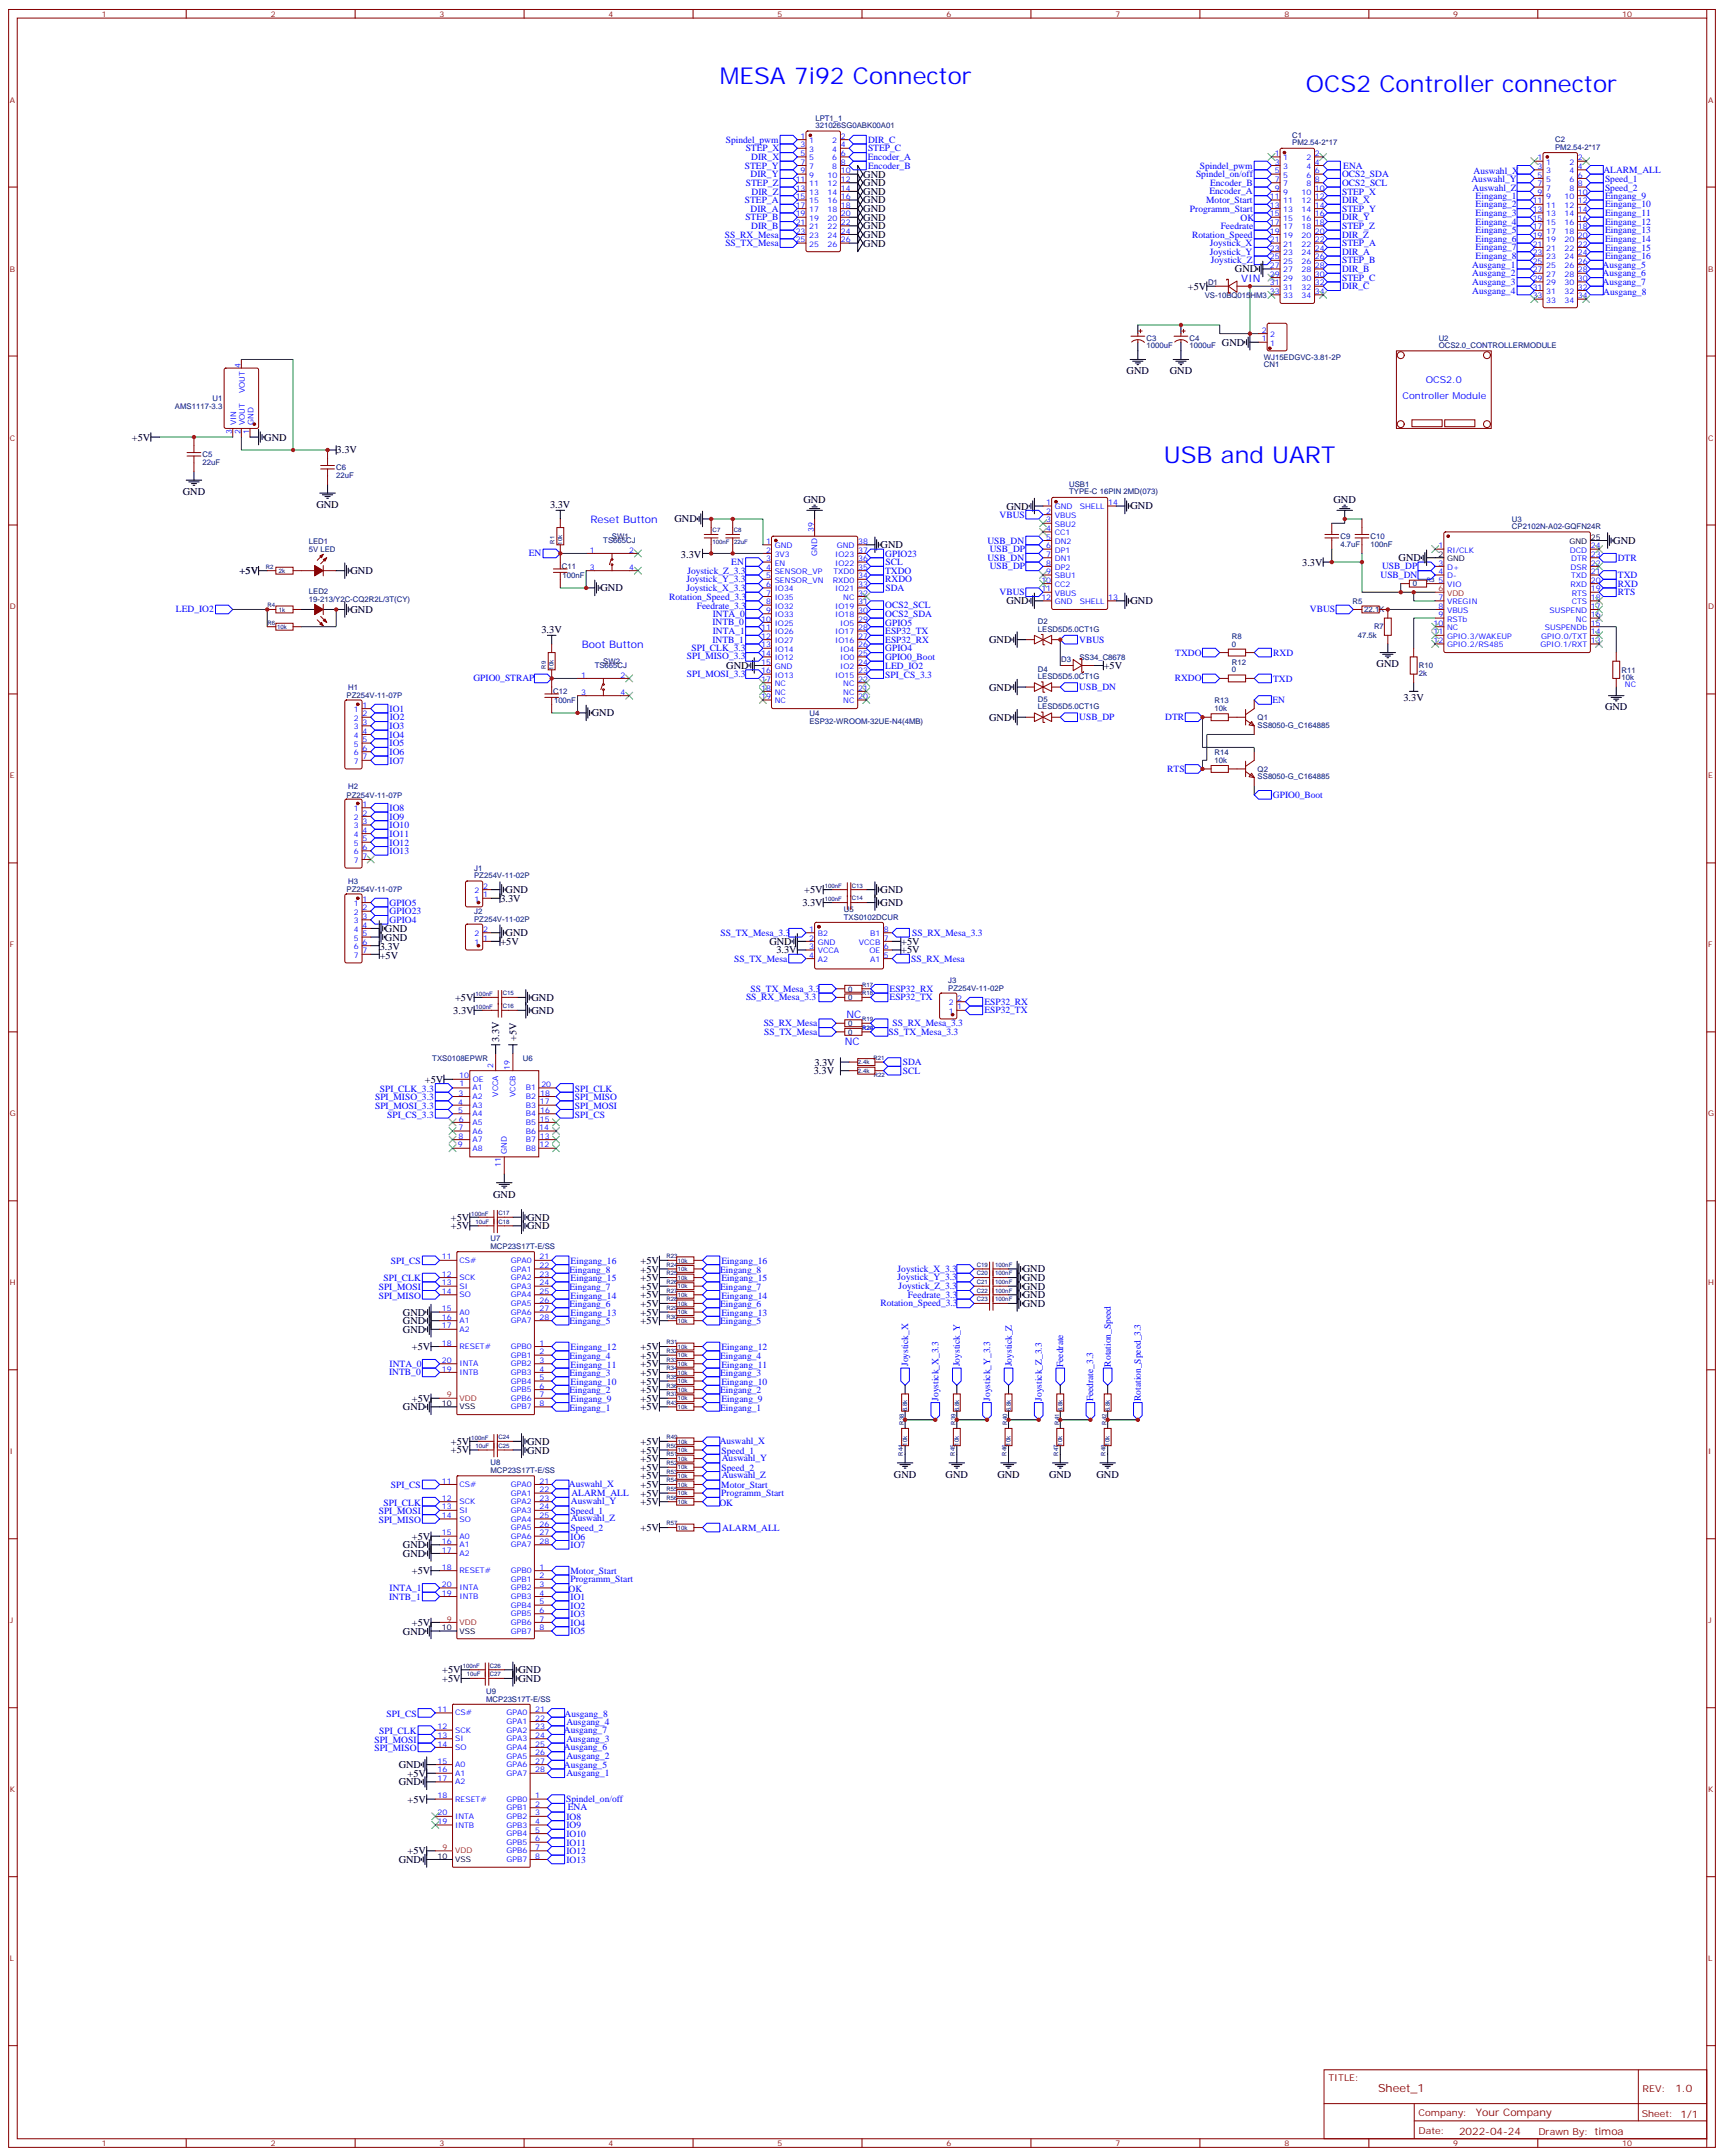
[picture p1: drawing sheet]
<svg xmlns="http://www.w3.org/2000/svg" width="706mm" height="882mm" viewBox="0 0 706 882" stroke-linecap="round" stroke-linejoin="round" font-family="sans-serif">
<defs><g id="words">
<g font-size="9.5" fill="#00f">
<text x="294.6" y="34.2">MESA 7i92 Connector</text>
<text x="534.5" y="37.7">OCS2 Controller connector</text>
<text x="476.2" y="189.4">USB and UART</text>
</g>
<text font-size="4.6" fill="#800" x="564" y="856">Sheet_1</text>
<g font-size="4.2">
<text x="353.3" y="76.2">GND</text>
<text x="353.3" y="72.7">GND</text>
<text x="353.3" y="83.3">GND</text>
<text x="353.3" y="79.7">GND</text>
<text x="353.3" y="86.8">GND</text>
<text x="353.3" y="93.8">GND</text>
<text x="353.3" y="90.3">GND</text>
<text x="353.3" y="100.9">GND</text>
<text x="353.3" y="97.4">GND</text>
<text x="505.4" y="111.5">GND</text>
<text x="486.2" y="118.6">+5V</text>
<text x="500.1" y="141.5">GND</text>
<text x="461.1" y="153.2">GND</text>
<text x="478.7" y="153.2">GND</text>
<text x="54" y="180.3">+5V</text>
<text x="108.1" y="180.3">GND</text>
<text x="137.8" y="185.6">3.3V</text>
<text x="74.8" y="202.6">GND</text>
<text x="129.5" y="207.8">GND</text>
<text x="225.1" y="207.8">3.3V</text>
<text x="328.8" y="205.6">GND</text>
<text x="411.9" y="208.5">GND</text>
<text x="462.7" y="208.5">GND</text>
<text x="545.7" y="205.6">GND</text>
<text x="276" y="213.8">GND</text>
<text x="360.4" y="224.4">GND</text>
<text x="660.2" y="222.6">GND</text>
<text x="278.7" y="228.2">3.3V</text>
<text x="532.9" y="231.4">3.3V</text>
<text x="572.4" y="229.7">GND</text>
<text x="143.4" y="234.9">GND</text>
<text x="245.7" y="242">GND</text>
<text x="143.4" y="250.8">GND</text>
<text x="411.9" y="247.3">GND</text>
<text x="462.7" y="247.3">GND</text>
<text x="221.6" y="258.9">3.3V</text>
<text x="404.8" y="263.2">GND</text>
<text x="297.2" y="273.8">GND</text>
<text x="451.7" y="273.8">+5V</text>
<text x="563.4" y="273.1">GND</text>
<text x="404.8" y="282.6">GND</text>
<text x="574.4" y="286.9">3.3V</text>
<text x="242.2" y="293.2">GND</text>
<text x="656.9" y="290.7">GND</text>
<text x="404.8" y="294.9">GND</text>
<text x="206.9" y="365.5">GND</text>
<text x="329.1" y="365.5">+5V</text>
<text x="360.4" y="365.5">GND</text>
<text x="204.8" y="369">3.3V</text>
<text x="328.4" y="370.8">3.3V</text>
<text x="360.4" y="370.8">GND</text>
<text x="157.5" y="381.4">GND</text>
<text x="206.9" y="383.2">GND</text>
<text x="155.4" y="388.8">3.3V</text>
<text x="157.5" y="384.9">GND</text>
<text x="204.8" y="386.6">+5V</text>
<text x="314.9" y="386.7">GND</text>
<text x="368.8" y="386.6">+5V</text>
<text x="155.4" y="392.3">+5V</text>
<text x="317.7" y="390.2">3.3V</text>
<text x="368.8" y="390.2">+5V</text>
<text x="186.3" y="409.6">+5V</text>
<text x="217.5" y="409.6">GND</text>
<text x="185.5" y="414.9">3.3V</text>
<text x="217.5" y="414.9">GND</text>
<text x="204.3" y="426.4" transform="rotate(-90 204.3 426.4)">3.3V</text>
<text x="211.3" y="426.1" transform="rotate(-90 211.3 426.1)">+5V</text>
<text x="333.3" y="436.1">3.3V</text>
<text x="173.9" y="443.1">+5V</text>
<text x="333" y="439.6">3.3V</text>
<text x="201.8" y="490.1">GND</text>
<text x="184.5" y="503.1">+5V</text>
<text x="184.5" y="499.6">+5V</text>
<text x="215.7" y="503.1">GND</text>
<text x="215.7" y="499.6">GND</text>
<text x="262.1" y="517.2">+5V</text>
<text x="262.1" y="520.7">+5V</text>
<text x="418.6" y="520.7">GND</text>
<text x="262.1" y="524.3">+5V</text>
<text x="262.1" y="527.8">+5V</text>
<text x="418.6" y="524.2">GND</text>
<text x="418.6" y="527.8">GND</text>
<text x="262.1" y="531.3">+5V</text>
<text x="418.6" y="531.3">GND</text>
<text x="164.9" y="538.4">GND</text>
<text x="262.1" y="534.9">+5V</text>
<text x="262.1" y="538.4">+5V</text>
<text x="418.6" y="534.8">GND</text>
<text x="164.9" y="545.4">GND</text>
<text x="164.9" y="541.9">GND</text>
<text x="262.1" y="541.9">+5V</text>
<text x="168.6" y="552.4">+5V</text>
<text x="262.1" y="556">+5V</text>
<text x="262.1" y="552.5">+5V</text>
<text x="262.1" y="563.1">+5V</text>
<text x="262.1" y="559.6">+5V</text>
<text x="262.1" y="566.6">+5V</text>
<text x="168.6" y="573.6">+5V</text>
<text x="262.1" y="573.7">+5V</text>
<text x="262.1" y="570.1">+5V</text>
<text x="164.9" y="577.2">GND</text>
<text x="262.1" y="577.2">+5V</text>
<text x="184.5" y="591.3">+5V</text>
<text x="215.7" y="591.3">GND</text>
<text x="262.1" y="591.3">+5V</text>
<text x="184.5" y="594.8">+5V</text>
<text x="215.7" y="594.8">GND</text>
<text x="262.1" y="598.4">+5V</text>
<text x="262.1" y="594.8">+5V</text>
<text x="262.1" y="605.4">+5V</text>
<text x="262.1" y="601.9">+5V</text>
<text x="365.8" y="604.7">GND</text>
<text x="387" y="604.7">GND</text>
<text x="408.2" y="604.7">GND</text>
<text x="429.3" y="604.7">GND</text>
<text x="448.7" y="604.7">GND</text>
<text x="262.1" y="608.9">+5V</text>
<text x="262.1" y="616">+5V</text>
<text x="262.1" y="612.5">+5V</text>
<text x="262.1" y="626.6">+5V</text>
<text x="164.9" y="633.6">GND</text>
<text x="168.6" y="630.1">+5V</text>
<text x="164.9" y="637.1">GND</text>
<text x="168.6" y="644.2">+5V</text>
<text x="168.6" y="665.3">+5V</text>
<text x="164.9" y="668.9">GND</text>
<text x="181" y="684.8">+5V</text>
<text x="181" y="688.3">+5V</text>
<text x="212.2" y="684.8">GND</text>
<text x="212.2" y="688.3">GND</text>
<text x="163.2" y="723.6">GND</text>
<text x="163.2" y="730.6">GND</text>
<text x="166.8" y="727.1">+5V</text>
<text x="166.8" y="737.7">+5V</text>
<text x="166.8" y="758.8">+5V</text>
<text x="163.2" y="762.4">GND</text>
</g>
<g font-size="4.2" fill="#00f">
<text x="508" y="115.4">VIN</text>
<text x="241.7" y="214.1">Reset Button</text>
<text x="98.1" y="235">+5V</text>
<text x="238.1" y="265.3">Boot Button</text>
<text x="346.4" y="416.6">NC</text>
<text x="345.7" y="427.6">NC</text>
</g>
<g font-size="4.2" fill="#800">
<text x="685.7" y="856.3">1.0</text>
<text x="604" y="865.8">Your Company</text>
<text x="597.1" y="873.6">2022-04-24</text>
</g>
<g font-size="3.9" fill="#00f">
<text x="297" y="58.4">Spindel_pwm</text>
<text x="355.2" y="58.4">DIR_C</text>
<text x="305.2" y="61.9">STEP_X</text>
<text x="307.5" y="65.5">DIR_X</text>
<text x="355.1" y="65.6">Encoder_A</text>
<text x="355.2" y="61.9">STEP_C</text>
<text x="304.8" y="69">STEP_Y</text>
<text x="355.3" y="69.1">Encoder_B</text>
<text x="491" y="69">Spindel_pwm</text>
<text x="549.7" y="69">ENA</text>
<text x="603.1" y="71.1">Auswahl_X</text>
<text x="656.2" y="70.8">ALARM_ALL</text>
<text x="305.2" y="76.1">STEP_Z</text>
<text x="307.2" y="72.5">DIR_Y</text>
<text x="489.5" y="72.5">Spindel_on/off</text>
<text x="495.2" y="76">Encoder_B</text>
<text x="549.2" y="72.5">OCS2_SDA</text>
<text x="549.3" y="76.1">OCS2_SCL</text>
<text x="602.2" y="74.6">Auswahl_Y</text>
<text x="656.9" y="74.6">Speed_1</text>
<text x="304.8" y="83.1">STEP_A</text>
<text x="307.6" y="79.6">DIR_Z</text>
<text x="493.6" y="83.1">Motor_Start</text>
<text x="495" y="79.6">Encoder_A</text>
<text x="549.3" y="79.6">STEP_X</text>
<text x="549.3" y="83.1">DIR_X</text>
<text x="602.6" y="78.1">Auswahl_Z</text>
<text x="603.9" y="81.4">Eingang_1</text>
<text x="656.9" y="78.1">Speed_2</text>
<text x="656.9" y="81.4">Eingang_9</text>
<text x="307.2" y="86.7">DIR_A</text>
<text x="487" y="86.6">Programm_Start</text>
<text x="549.3" y="86.7">STEP_Y</text>
<text x="603.9" y="84.9">Eingang_2</text>
<text x="603.9" y="88.4">Eingang_3</text>
<text x="656.9" y="84.9">Eingang_10</text>
<text x="656.9" y="88.4">Eingang_11</text>
<text x="305.1" y="90.2">STEP_B</text>
<text x="307.4" y="93.7">DIR_B</text>
<text x="499.6" y="93.8">Feedrate</text>
<text x="507.7" y="90.3">OK</text>
<text x="549.3" y="90.2">DIR_Y</text>
<text x="549.3" y="93.7">STEP_Z</text>
<text x="603.9" y="95.5">Eingang_5</text>
<text x="603.9" y="91.9">Eingang_4</text>
<text x="656.9" y="91.9">Eingang_12</text>
<text x="656.9" y="95.5">Eingang_13</text>
<text x="296.7" y="97.2">SS_RX_Mesa</text>
<text x="296.9" y="100.8">SS_TX_Mesa</text>
<text x="487.9" y="97.2">Rotation_Speed</text>
<text x="495.1" y="100.7">Joystick_X</text>
<text x="549.3" y="97.2">DIR_Z</text>
<text x="549.3" y="100.8">STEP_A</text>
<text x="603.9" y="99">Eingang_6</text>
<text x="656.9" y="99">Eingang_14</text>
<text x="495.1" y="104.3">Joystick_Y</text>
<text x="495.6" y="107.8">Joystick_Z</text>
<text x="549.3" y="104.3">DIR_A</text>
<text x="549.3" y="107.8">STEP_B</text>
<text x="603.9" y="102.5">Eingang_7</text>
<text x="603.9" y="106">Eingang_8</text>
<text x="656.9" y="102.5">Eingang_15</text>
<text x="656.9" y="106.1">Eingang_16</text>
<text x="549.3" y="111.4">DIR_B</text>
<text x="602.5" y="109.5">Ausgang_1</text>
<text x="602.5" y="113.1">Ausgang_2</text>
<text x="655.9" y="113.1">Ausgang_6</text>
<text x="655.9" y="109.6">Ausgang_5</text>
<text x="549.3" y="114.9">STEP_C</text>
<text x="549.3" y="118.4">DIR_C</text>
<text x="602.5" y="116.6">Ausgang_3</text>
<text x="655.9" y="116.6">Ausgang_7</text>
<text x="602.5" y="120.1">Ausgang_4</text>
<text x="656.1" y="120.6">Ausgang_8</text>
<text x="583.5" y="156.6">OCS2.0</text>
<text x="574" y="163.3">Controller Module</text>
<text x="409.1" y="211.9">VBUS</text>
<text x="216.4" y="227.7">EN</text>
<text x="362.3" y="227.8">GPIO23</text>
<text x="404.1" y="222.4">USB_DN</text>
<text x="405.1" y="226">USB_DP</text>
<text x="299.3" y="231.3">EN</text>
<text x="362.4" y="231.2">SCL</text>
<text x="404.1" y="229.5">USB_DN</text>
<text x="405.1" y="233">USB_DP</text>
<text x="565.6" y="233">USB_DP</text>
<text x="662.1" y="229.5">DTR</text>
<text x="280.9" y="238.3">Joystick_Y_3.3</text>
<text x="281.3" y="234.8">Joystick_Z_3.3</text>
<text x="362.2" y="234.9">TXDO</text>
<text x="362.3" y="238.3">RXDO</text>
<text x="565" y="236.6">USB_DN</text>
<text x="662.2" y="236.6">TXD</text>
<text x="273.9" y="245.4">Rotation_Speed_3.3</text>
<text x="280.9" y="241.8">Joystick_X_3.3</text>
<text x="362.4" y="241.8">SDA</text>
<text x="409.1" y="243.6">VBUS</text>
<text x="662.2" y="240.1">RXD</text>
<text x="662.2" y="243.7">RTS</text>
<text x="72" y="250.7">LED_IO2</text>
<text x="285.2" y="249.1">Feedrate_3.3</text>
<text x="362.3" y="248.8">OCS2_SCL</text>
<text x="536.1" y="250.6">VBUS</text>
<text x="291.6" y="256">INTB_0</text>
<text x="291.7" y="252.4">INTA_0</text>
<text x="362.3" y="252.4">OCS2_SDA</text>
<text x="362.3" y="256">GPIO5</text>
<text x="291.6" y="263">INTB_1</text>
<text x="291.7" y="259.5">INTA_1</text>
<text x="362.3" y="259.4">ESP32_TX</text>
<text x="362.3" y="263">ESP32_RX</text>
<text x="441.7" y="263">VBUS</text>
<text x="281.1" y="269.8">SPI_MISO_3.3</text>
<text x="283" y="266.3">SPI_CLK_3.3</text>
<text x="362.3" y="266.6">GPIO4</text>
<text x="481" y="268.3">TXDO</text>
<text x="521.1" y="268.4">RXD</text>
<text x="362.2" y="270">GPIO0_Boot</text>
<text x="362.3" y="273.6">LED_IO2</text>
<text x="193.8" y="278.9">GPIO0_STRAP</text>
<text x="281.1" y="276.9">SPI_MOSI_3.3</text>
<text x="362.3" y="277.4">SPI_CS_3.3</text>
<text x="480.8" y="278.9">RXDO</text>
<text x="521.1" y="278.9">TXD</text>
<text x="441.7" y="282.4">USB_DN</text>
<text x="520.7" y="287.7">EN</text>
<text x="159.5" y="291.3">IO1</text>
<text x="159.5" y="298.4">IO3</text>
<text x="159.5" y="294.8">IO2</text>
<text x="441.7" y="294.8">USB_DP</text>
<text x="476.8" y="294.8">DTR</text>
<text x="159.5" y="301.9">IO4</text>
<text x="159.5" y="305.5">IO5</text>
<text x="159.5" y="309">IO6</text>
<text x="159.5" y="312.5">IO7</text>
<text x="477.7" y="315.9">RTS</text>
<text x="520.9" y="326.5">GPIO0_Boot</text>
<text x="159.5" y="331.9">IO8</text>
<text x="159.5" y="335.5">IO9</text>
<text x="159.5" y="339">IO10</text>
<text x="159.5" y="342.5">IO11</text>
<text x="159.5" y="346">IO12</text>
<text x="159.5" y="349.6">IO13</text>
<text x="159.5" y="370.6">GPIO5</text>
<text x="159.5" y="377.7">GPIO4</text>
<text x="159.5" y="374.2">GPIO23</text>
<text x="294.8" y="383">SS_TX_Mesa_3.3</text>
<text x="373.3" y="383">SS_RX_Mesa_3.3</text>
<text x="300.4" y="393.5">SS_TX_Mesa</text>
<text x="372.9" y="393.6">SS_RX_Mesa</text>
<text x="307.2" y="405.9">SS_TX_Mesa_3.3</text>
<text x="364.1" y="405.8">ESP32_RX</text>
<text x="305.3" y="409.4">SS_RX_Mesa_3.3</text>
<text x="364" y="409.4">ESP32_TX</text>
<text x="402.9" y="411.1">ESP32_RX</text>
<text x="402.9" y="414.7">ESP32_TX</text>
<text x="312.5" y="420">SS_RX_Mesa</text>
<text x="312.7" y="423.5">SS_TX_Mesa</text>
<text x="363.6" y="423.5">SS_TX_Mesa_3.3</text>
<text x="365.3" y="420">SS_RX_Mesa_3.3</text>
<text x="369.5" y="435.8">SDA</text>
<text x="369.5" y="439.4">SCL</text>
<text x="155.4" y="446.7">SPI_CLK_3.3</text>
<text x="235.3" y="446.8">SPI_CLK</text>
<text x="153.5" y="453.8">SPI_MOSI_3.3</text>
<text x="153.5" y="450.3">SPI_MISO_3.3</text>
<text x="235.3" y="453.8">SPI_MOSI</text>
<text x="235.3" y="450.3">SPI_MISO</text>
<text x="158.5" y="457.3">SPI_CS_3.3</text>
<text x="235.3" y="457.4">SPI_CS</text>
<text x="160" y="517.3">SPI_CS</text>
<text x="233" y="520.9">Eingang_8</text>
<text x="233.5" y="517.3">Eingang_16</text>
<text x="294.7" y="520.9">Eingang_8</text>
<text x="295.3" y="517.3">Eingang_16</text>
<text x="367.4" y="520.5">Joystick_X_3.3</text>
<text x="155" y="527.9">SPI_MOSI</text>
<text x="156.9" y="524.4">SPI_CLK</text>
<text x="233" y="527.9">Eingang_7</text>
<text x="233.5" y="524.4">Eingang_15</text>
<text x="294.7" y="527.9">Eingang_7</text>
<text x="295.3" y="524.4">Eingang_15</text>
<text x="367.4" y="524">Joystick_Y_3.3</text>
<text x="367.8" y="527.5">Joystick_Z_3.3</text>
<text x="155" y="531.5">SPI_MISO</text>
<text x="233.5" y="531.4">Eingang_14</text>
<text x="295.3" y="531.4">Eingang_14</text>
<text x="371.6" y="531.2">Feedrate_3.3</text>
<text x="233" y="535">Eingang_6</text>
<text x="233.5" y="538.5">Eingang_13</text>
<text x="294.7" y="535">Eingang_6</text>
<text x="295.3" y="538.5">Eingang_13</text>
<text x="360.3" y="534.6">Rotation_Speed_3.3</text>
<text x="233" y="542">Eingang_5</text>
<text x="294.7" y="542">Eingang_5</text>
<text x="233" y="556.1">Eingang_4</text>
<text x="233.5" y="552.6">Eingang_12</text>
<text x="294.7" y="556.1">Eingang_4</text>
<text x="295.3" y="552.6">Eingang_12</text>
<text x="159.3" y="562.9">INTB_0</text>
<text x="159.4" y="559.4">INTA_0</text>
<text x="233" y="563.2">Eingang_3</text>
<text x="233.5" y="559.6">Eingang_11</text>
<text x="294.7" y="563.2">Eingang_3</text>
<text x="295.3" y="559.6">Eingang_11</text>
<text x="371.7" y="559" transform="rotate(-90 371.7 559)">Joystick_X</text>
<text x="392.9" y="559.1" transform="rotate(-90 392.9 559.1)">Joystick_Y</text>
<text x="414" y="559.2" transform="rotate(-90 414 559.2)">Joystick_Z</text>
<text x="435" y="559.4" transform="rotate(-90 435 559.4)">Feedrate</text>
<text x="454.6" y="559.2" transform="rotate(-90 454.6 559.2)">Rotation_Speed</text>
<text x="233.5" y="566.7">Eingang_10</text>
<text x="295.3" y="566.7">Eingang_10</text>
<text x="233" y="570.2">Eingang_2</text>
<text x="233.5" y="573.7">Eingang_9</text>
<text x="294.7" y="570.2">Eingang_2</text>
<text x="295.3" y="573.7">Eingang_9</text>
<text x="384" y="573.3" transform="rotate(-90 384 573.3)">Joystick_X_3.3</text>
<text x="405.2" y="573.3" transform="rotate(-90 405.2 573.3)">Joystick_Y_3.3</text>
<text x="426.4" y="573.3" transform="rotate(-90 426.4 573.3)">Joystick_Z_3.3</text>
<text x="447.4" y="573.5" transform="rotate(-90 447.4 573.5)">Feedrate_3.3</text>
<text x="467" y="573.3" transform="rotate(-90 467 573.3)">Rotation_Speed_3.3</text>
<text x="233" y="577.3">Eingang_1</text>
<text x="294.7" y="577.3">Eingang_1</text>
<text x="294.5" y="590.7">Auswahl_X</text>
<text x="295.3" y="594.9">Speed_1</text>
<text x="295.4" y="597.8">Auswahl_Y</text>
<text x="295.3" y="602">Speed_2</text>
<text x="295.4" y="604.8">Auswahl_Z</text>
<text x="160" y="609.1">SPI_CS</text>
<text x="232.8" y="608.4">Auswahl_X</text>
<text x="295.2" y="608.8">Motor_Start</text>
<text x="156.9" y="616.1">SPI_CLK</text>
<text x="233.7" y="615.4">Auswahl_Y</text>
<text x="233.9" y="612.2">ALARM_ALL</text>
<text x="294.4" y="616.3">OK</text>
<text x="295.2" y="612.3">Programm_Start</text>
<text x="155" y="623.2">SPI_MISO</text>
<text x="155" y="619.7">SPI_MOSI</text>
<text x="233.5" y="619.6">Speed_1</text>
<text x="233.7" y="622.5">Auswahl_Z</text>
<text x="233.5" y="626.7">Speed_2</text>
<text x="295.6" y="626.4">ALARM_ALL</text>
<text x="233.5" y="633.6">IO7</text>
<text x="233.5" y="630">IO6</text>
<text x="233.5" y="644">Motor_Start</text>
<text x="233.5" y="647.6">Programm_Start</text>
<text x="159.4" y="651.1">INTA_1</text>
<text x="232.7" y="651.5">OK</text>
<text x="159.3" y="654.6">INTB_1</text>
<text x="233.5" y="658.2">IO2</text>
<text x="233.5" y="654.6">IO1</text>
<text x="233.5" y="661.8">IO3</text>
<text x="233.5" y="665.3">IO4</text>
<text x="233.5" y="668.8">IO5</text>
<text x="158.2" y="702.6">SPI_CS</text>
<text x="231.1" y="702.7">Ausgang_8</text>
<text x="231.8" y="705.8">Ausgang_4</text>
<text x="153.2" y="713.1">SPI_MOSI</text>
<text x="155.2" y="709.6">SPI_CLK</text>
<text x="230.8" y="709.3">Ausgang_7</text>
<text x="231.8" y="712.8">Ausgang_3</text>
<text x="153.2" y="716.7">SPI_MISO</text>
<text x="230.8" y="716.3">Ausgang_6</text>
<text x="231.8" y="719.9">Ausgang_2</text>
<text x="230.8" y="723.4">Ausgang_5</text>
<text x="231.8" y="726.9">Ausgang_1</text>
<text x="231.7" y="737.4">Spindel_on/off</text>
<text x="232.4" y="740.7">ENA</text>
<text x="231.8" y="744.7">IO8</text>
<text x="231.8" y="748.2">IO9</text>
<text x="231.8" y="751.7">IO10</text>
<text x="231.8" y="755.3">IO11</text>
<text x="231.8" y="758.8">IO12</text>
<text x="231.8" y="762.3">IO13</text>
</g>
<g font-size="3.9" fill="#800">
<text x="543.6" y="851.6">TITLE:</text>
<text x="672.3" y="856.3">REV:</text>
<text x="580.5" y="865.8">Company:</text>
<text x="671.9" y="866.4">Sheet: 1/1</text>
<text x="580.5" y="873.5">Date:</text>
<text x="629.6" y="873.6">Drawn By: timoa</text>
</g>
<g font-size="3.2" fill="#800">
<text x="41.6" y="6.9">1</text>
<text x="110.8" y="6.9">2</text>
<text x="179.9" y="6.9">3</text>
<text x="249.1" y="6.9">4</text>
<text x="318.2" y="6.9">5</text>
<text x="387.3" y="6.9">6</text>
<text x="456.5" y="6.9">7</text>
<text x="525.6" y="6.9">8</text>
<text x="594.8" y="6.9">9</text>
<text x="663.9" y="6.9">10</text>
<text x="4.1" y="42">A</text>
<text x="699" y="42">A</text>
<text x="4.1" y="111.1">B</text>
<text x="699" y="111.1">B</text>
<text x="4.1" y="180.3">C</text>
<text x="699" y="180.3">C</text>
<text x="4.1" y="249.4">D</text>
<text x="699" y="249.4">D</text>
<text x="4.1" y="318.6">E</text>
<text x="699" y="318.6">E</text>
<text x="4.1" y="387.7">F</text>
<text x="699" y="387.7">F</text>
<text x="4.1" y="456.8">G</text>
<text x="699" y="456.8">G</text>
<text x="4.1" y="526">H</text>
<text x="699" y="526">H</text>
<text x="4.1" y="595.1">I</text>
<text x="699" y="595.1">I</text>
<text x="4.1" y="664.3">J</text>
<text x="699" y="664.3">J</text>
<text x="4.1" y="733.4">K</text>
<text x="699" y="733.4">K</text>
<text x="4.1" y="802.6">L</text>
<text x="699" y="802.6">L</text>
<text x="41.6" y="878.2">1</text>
<text x="110.8" y="878.2">2</text>
<text x="179.9" y="878.2">3</text>
<text x="249.1" y="878.2">4</text>
<text x="318.2" y="878.2">5</text>
<text x="387.3" y="878.2">6</text>
<text x="456.5" y="878.2">7</text>
<text x="525.6" y="878.2">8</text>
<text x="594.8" y="878.2">9</text>
<text x="663.9" y="878.2">10</text>
</g>
<g font-size="3.2" fill="#000080">
<text x="333.7" y="52.4">321026SG0ABK00A01</text>
<text x="333.7" y="49.5">LPT1_1</text>
<text x="528.8" y="59.5">PM2.54-2*17</text>
<text x="528.8" y="56.3">C1</text>
<text x="636.4" y="58.1">C2</text>
<text x="636.4" y="61.2">PM2.54-2*17</text>
<text x="494.4" y="116.5">D1</text>
<text x="493.1" y="121.8">VS-10BQ015HM3</text>
<text x="469.2" y="142.6">1000uF</text>
<text x="469.2" y="139.4">C3</text>
<text x="486.8" y="142.6">1000uF</text>
<text x="486.8" y="139.4">C4</text>
<text x="588.8" y="142.5">OCS2.0_CONTROLLERMODULE</text>
<text x="588.8" y="139.4">U2</text>
<text x="517.2" y="147.2">WJ15EDGVC-3.81-2P</text>
<text x="517.2" y="150.4">CN1</text>
<text x="71.6" y="167.3">AMS1117-3.3</text>
<text x="87" y="164.1">U1</text>
<text x="82.9" y="190.2">22uF</text>
<text x="82.9" y="187.1">C5</text>
<text x="137.6" y="195.5">22uF</text>
<text x="137.6" y="192.4">C6</text>
<text x="437.6" y="202.4">TYPE-C 16PIN 2MD(073)</text>
<text x="437.6" y="199.2">USB1</text>
<text x="618.8" y="213.5">U3</text>
<text x="250.4" y="220.6">SW1</text>
<text x="548.6" y="220.6">C9</text>
<text x="560.9" y="220.6">C10</text>
<text x="618.8" y="216.6">CP2102N-A02-GQFN24R</text>
<text x="126.4" y="222.7">LED1</text>
<text x="126.4" y="225.8">5V LED</text>
<text x="246.9" y="222.1">TS665CJ</text>
<text x="548.6" y="223.7">4.7uF</text>
<text x="560.9" y="223.8">100nF</text>
<text x="229.9" y="232.9">C11</text>
<text x="230.3" y="236.5">100nF</text>
<text x="578.2" y="240">0</text>
<text x="126.4" y="243.1">LED2</text>
<text x="126.4" y="246.2">19-213/Y2C-CQ2R2L/3T(CY)</text>
<text x="553.5" y="247">R5</text>
<text x="558.3" y="250.6">22.1K</text>
<text x="424.8" y="255.4">D2</text>
<text x="562.3" y="257.6">R7</text>
<text x="424.8" y="258.6">LESD5D5.0CT1G</text>
<text x="504.1" y="261.4">R8</text>
<text x="555.7" y="261.1">47.5k</text>
<text x="441.8" y="270">SS34_C8678</text>
<text x="504.1" y="264.6">0</text>
<text x="243.4" y="273.2">TS665CJ</text>
<text x="246.9" y="271.7">SW2</text>
<text x="424.8" y="274.8">D4</text>
<text x="434.3" y="271">D3</text>
<text x="504.1" y="275.2">0</text>
<text x="504.1" y="272">R12</text>
<text x="580.7" y="273.5">R10</text>
<text x="663.6" y="275.3">R11</text>
<text x="424.8" y="278">LESD5D5.0CT1G</text>
<text x="580.7" y="276.6">2k</text>
<text x="663.6" y="278.5">10k</text>
<text x="141.9" y="285.8">PZ254V-11-07P</text>
<text x="142.5" y="282.3">H1</text>
<text x="226.4" y="284.1">C12</text>
<text x="226.7" y="287.6">100nF</text>
<text x="424.8" y="287.2">D5</text>
<text x="497.1" y="287.9">R13</text>
<text x="331.3" y="293">U4</text>
<text x="424.8" y="290.3">LESD5D5.0CT1G</text>
<text x="497.1" y="291">10k</text>
<text x="331.3" y="296.1">ESP32-WROOM-32UE-N4(4MB)</text>
<text x="514.7" y="297.8">SS8050-G_C164885</text>
<text x="514.7" y="294.7">Q1</text>
<text x="497.1" y="309">R14</text>
<text x="497.1" y="312.2">10k</text>
<text x="514.7" y="315.8">Q2</text>
<text x="142.5" y="322.9">H2</text>
<text x="514.7" y="319">SS8050-G_C164885</text>
<text x="141.9" y="326.4">PZ254V-11-07P</text>
<text x="194" y="359.5">PZ254V-11-02P</text>
<text x="194" y="356.3">J1</text>
<text x="141.9" y="365.2">PZ254V-11-07P</text>
<text x="142.5" y="361.7">H3</text>
<text x="194" y="377.1">PZ254V-11-02P</text>
<text x="194" y="373.9">J2</text>
<text x="345.4" y="376.4">TXS0102DCUR</text>
<text x="345.4" y="373.2">U5</text>
<text x="347.1" y="405.8">0</text>
<text x="388.1" y="405.3">PZ254V-11-02P</text>
<text x="388.1" y="402.1">J3</text>
<text x="347.1" y="409.3">0</text>
<text x="347.1" y="419.9">0</text>
<text x="347.1" y="423.4">0</text>
<text x="176.9" y="434">TXS0108EPWR</text>
<text x="213.9" y="434">U6</text>
<text x="200.7" y="507.8">U7</text>
<text x="200.7" y="511.1">MCP23S17T-E/SS</text>
<text x="200.7" y="599.6">U8</text>
<text x="200.7" y="602.8">MCP23S17T-E/SS</text>
<text x="199" y="693.1">U9</text>
<text x="199" y="696.3">MCP23S17T-E/SS</text>
</g>
<g font-size="3.2" fill="#00f">
<text x="327.7" y="56.8">1</text>
<text x="331.2" y="58.6">1</text>
<text x="340.6" y="58.6">2</text>
<text x="344.1" y="56.8">2</text>
<text x="327.7" y="60.3">3</text>
<text x="327.7" y="63.9">5</text>
<text x="331.2" y="62.1">3</text>
<text x="331.2" y="65.6">5</text>
<text x="340.6" y="65.6">6</text>
<text x="340.6" y="62.1">4</text>
<text x="344.1" y="63.9">6</text>
<text x="344.1" y="60.3">4</text>
<text x="521.7" y="63.9">1</text>
<text x="525.2" y="65.6">1</text>
<text x="534.7" y="65.6">2</text>
<text x="538.2" y="63.9">2</text>
<text x="629.3" y="65.6">1</text>
<text x="645.8" y="65.6">2</text>
<text x="327.7" y="67.4">7</text>
<text x="327.7" y="70.9">9</text>
<text x="331.2" y="69.1">7</text>
<text x="340.6" y="69.1">8</text>
<text x="344.1" y="70.9">10</text>
<text x="344.1" y="67.4">8</text>
<text x="521.7" y="67.4">3</text>
<text x="521.7" y="70.9">5</text>
<text x="525.2" y="69.1">3</text>
<text x="534.7" y="69.1">4</text>
<text x="538.2" y="70.9">6</text>
<text x="538.2" y="67.4">4</text>
<text x="629.3" y="69.1">3</text>
<text x="632.8" y="67.4">1</text>
<text x="632.8" y="70.9">3</text>
<text x="642.3" y="70.9">4</text>
<text x="642.3" y="67.4">2</text>
<text x="645.8" y="69.1">4</text>
<text x="325.6" y="74.4">11</text>
<text x="325.6" y="78">13</text>
<text x="331.2" y="72.7">9</text>
<text x="331.2" y="76.2">11</text>
<text x="338.6" y="76.2">12</text>
<text x="338.6" y="72.7">10</text>
<text x="344.1" y="78">14</text>
<text x="344.1" y="74.4">12</text>
<text x="521.7" y="74.4">7</text>
<text x="521.7" y="78">9</text>
<text x="525.2" y="72.7">5</text>
<text x="525.2" y="76.2">7</text>
<text x="534.7" y="76.2">8</text>
<text x="534.7" y="72.7">6</text>
<text x="538.2" y="78">10</text>
<text x="538.2" y="74.4">8</text>
<text x="629.3" y="72.7">5</text>
<text x="629.3" y="76.2">7</text>
<text x="632.8" y="74.4">5</text>
<text x="632.8" y="78">7</text>
<text x="642.3" y="78">8</text>
<text x="642.3" y="74.4">6</text>
<text x="645.8" y="76.2">8</text>
<text x="645.8" y="72.7">6</text>
<text x="325.6" y="81.5">15</text>
<text x="331.2" y="79.7">13</text>
<text x="331.2" y="83.3">15</text>
<text x="338.6" y="83.3">16</text>
<text x="338.6" y="79.7">14</text>
<text x="344.1" y="81.5">16</text>
<text x="519.7" y="81.5">11</text>
<text x="525.2" y="79.7">9</text>
<text x="525.2" y="83.3">11</text>
<text x="532.6" y="83.3">12</text>
<text x="532.6" y="79.7">10</text>
<text x="538.2" y="81.5">12</text>
<text x="627.3" y="83.3">11</text>
<text x="629.3" y="79.7">9</text>
<text x="632.8" y="81.5">9</text>
<text x="640.2" y="81.5">10</text>
<text x="645.8" y="83.3">12</text>
<text x="645.8" y="79.7">10</text>
<text x="325.6" y="85">17</text>
<text x="325.6" y="88.5">19</text>
<text x="331.2" y="86.8">17</text>
<text x="338.6" y="86.8">18</text>
<text x="344.1" y="88.5">20</text>
<text x="344.1" y="85">18</text>
<text x="519.7" y="85">13</text>
<text x="519.7" y="88.5">15</text>
<text x="525.2" y="86.8">13</text>
<text x="532.6" y="86.8">14</text>
<text x="538.2" y="88.5">16</text>
<text x="538.2" y="85">14</text>
<text x="627.3" y="86.8">13</text>
<text x="632.8" y="85">11</text>
<text x="632.8" y="88.5">13</text>
<text x="640.2" y="88.5">14</text>
<text x="640.2" y="85">12</text>
<text x="645.8" y="86.8">14</text>
<text x="325.6" y="92.1">21</text>
<text x="325.6" y="95.6">23</text>
<text x="331.2" y="90.3">19</text>
<text x="331.2" y="93.8">21</text>
<text x="338.6" y="93.8">22</text>
<text x="338.6" y="90.3">20</text>
<text x="344.1" y="95.6">24</text>
<text x="344.1" y="92.1">22</text>
<text x="519.7" y="92.1">17</text>
<text x="519.7" y="95.6">19</text>
<text x="525.2" y="90.3">15</text>
<text x="525.2" y="93.8">17</text>
<text x="532.6" y="93.8">18</text>
<text x="532.6" y="90.3">16</text>
<text x="538.2" y="95.6">20</text>
<text x="538.2" y="92.1">18</text>
<text x="627.3" y="90.3">15</text>
<text x="627.3" y="93.8">17</text>
<text x="632.8" y="92.1">15</text>
<text x="632.8" y="95.6">17</text>
<text x="640.2" y="95.6">18</text>
<text x="640.2" y="92.1">16</text>
<text x="645.8" y="93.8">18</text>
<text x="645.8" y="90.3">16</text>
<text x="325.6" y="99.1">25</text>
<text x="331.2" y="97.4">23</text>
<text x="331.2" y="100.9">25</text>
<text x="338.6" y="100.9">26</text>
<text x="338.6" y="97.4">24</text>
<text x="344.1" y="99.1">26</text>
<text x="519.7" y="99.1">21</text>
<text x="525.2" y="97.4">19</text>
<text x="525.2" y="100.9">21</text>
<text x="532.6" y="100.9">22</text>
<text x="532.6" y="97.4">20</text>
<text x="538.2" y="99.1">22</text>
<text x="627.3" y="97.4">19</text>
<text x="627.3" y="100.9">21</text>
<text x="632.8" y="99.1">19</text>
<text x="640.2" y="99.1">20</text>
<text x="645.8" y="100.9">22</text>
<text x="645.8" y="97.4">20</text>
<text x="519.7" y="102.7">23</text>
<text x="519.7" y="106.2">25</text>
<text x="525.2" y="104.4">23</text>
<text x="525.2" y="107.9">25</text>
<text x="532.6" y="107.9">26</text>
<text x="532.6" y="104.4">24</text>
<text x="538.2" y="106.2">26</text>
<text x="538.2" y="102.7">24</text>
<text x="627.3" y="104.4">23</text>
<text x="627.3" y="107.9">25</text>
<text x="632.8" y="102.7">21</text>
<text x="632.8" y="106.2">23</text>
<text x="640.2" y="106.2">24</text>
<text x="640.2" y="102.7">22</text>
<text x="645.8" y="107.9">26</text>
<text x="645.8" y="104.4">24</text>
<text x="519.7" y="109.7">27</text>
<text x="519.7" y="113.2">29</text>
<text x="525.2" y="111.5">27</text>
<text x="532.6" y="111.5">28</text>
<text x="538.2" y="113.2">30</text>
<text x="538.2" y="109.7">28</text>
<text x="627.3" y="111.5">27</text>
<text x="632.8" y="109.7">25</text>
<text x="632.8" y="113.2">27</text>
<text x="640.2" y="113.2">28</text>
<text x="640.2" y="109.7">26</text>
<text x="645.8" y="111.5">28</text>
<text x="519.7" y="116.8">31</text>
<text x="525.2" y="115">29</text>
<text x="525.2" y="118.5">31</text>
<text x="532.6" y="118.5">32</text>
<text x="532.6" y="115">30</text>
<text x="538.2" y="116.8">32</text>
<text x="627.3" y="115">29</text>
<text x="627.3" y="118.5">31</text>
<text x="632.8" y="116.8">29</text>
<text x="640.2" y="116.8">30</text>
<text x="645.8" y="118.5">32</text>
<text x="645.8" y="115">30</text>
<text x="519.7" y="120.3">33</text>
<text x="525.2" y="122.1">33</text>
<text x="532.6" y="122.1">34</text>
<text x="538.2" y="120.3">34</text>
<text x="627.3" y="122.1">33</text>
<text x="632.8" y="120.3">31</text>
<text x="632.8" y="123.8">33</text>
<text x="640.2" y="123.8">34</text>
<text x="640.2" y="120.3">32</text>
<text x="645.8" y="122.1">34</text>
<text x="516.4" y="136.2">2</text>
<text x="519.9" y="137.9">2</text>
<text x="516.4" y="139.7">1</text>
<text x="519.9" y="141.5">1</text>
<text x="98.4" y="150.5" transform="rotate(-90 98.4 150.5)">4</text>
<text x="100.2" y="160.9" transform="rotate(-90 100.2 160.9)">VOUT</text>
<text x="94.9" y="177.5" transform="rotate(-90 94.9 177.5)">3</text>
<text x="96.7" y="174" transform="rotate(-90 96.7 174)">VIN</text>
<text x="98.4" y="177.5" transform="rotate(-90 98.4 177.5)">2</text>
<text x="100.2" y="174" transform="rotate(-90 100.2 174)">VOUT</text>
<text x="102" y="177.5" transform="rotate(-90 102 177.5)">1</text>
<text x="103.7" y="174" transform="rotate(-90 103.7 174)">GND</text>
<text x="428.2" y="206.7">1</text>
<text x="431.7" y="208.5">GND</text>
<text x="441.9" y="208.5">SHELL</text>
<text x="453.5" y="206.7">14</text>
<text x="428.2" y="210.3">2</text>
<text x="428.2" y="213.8">3</text>
<text x="431.7" y="212">VBUS</text>
<text x="431.7" y="215.5">SBU2</text>
<text x="333" y="217.7" transform="rotate(-90 333 217.7)">39</text>
<text x="428.2" y="217.3">4</text>
<text x="428.2" y="220.8">5</text>
<text x="431.7" y="219.1">CC1</text>
<text x="241.4" y="226.1">1</text>
<text x="257.5" y="226.1">2</text>
<text x="313.5" y="226.1">2</text>
<text x="313.5" y="222.6">1</text>
<text x="317" y="227.9">3V3</text>
<text x="317" y="224.4">GND</text>
<text x="334.4" y="227.4" transform="rotate(-90 334.4 227.4)">GND</text>
<text x="341.8" y="227.9">IO23</text>
<text x="342.4" y="224.4">GND</text>
<text x="351.2" y="222.6">38</text>
<text x="351.2" y="226.1">37</text>
<text x="428.2" y="224.4">6</text>
<text x="428.2" y="227.9">7</text>
<text x="431.7" y="222.6">DN2</text>
<text x="431.7" y="226.1">DP1</text>
<text x="588.7" y="224.4">1</text>
<text x="592.2" y="226.1">RI/CLK</text>
<text x="642.5" y="226.1">DCD</text>
<text x="651.1" y="227.9">23</text>
<text x="651.1" y="224.4">24</text>
<text x="241.4" y="233.2">3</text>
<text x="257.5" y="233.2">4</text>
<text x="313.5" y="233.2">4</text>
<text x="313.5" y="229.7">3</text>
<text x="317" y="231.4">EN</text>
<text x="341.8" y="231.4">IO22</text>
<text x="351.2" y="229.7">36</text>
<text x="351.2" y="233.2">35</text>
<text x="428.2" y="231.4">8</text>
<text x="431.7" y="229.7">DN1</text>
<text x="431.7" y="233.2">DP2</text>
<text x="588.7" y="231.4">3</text>
<text x="592.2" y="233.2">D+</text>
<text x="642.8" y="233.2">DSR</text>
<text x="643" y="229.7">DTR</text>
<text x="651.1" y="231.4">22</text>
<text x="313.5" y="236.7">5</text>
<text x="317" y="238.5">SENSOR_VN</text>
<text x="317" y="234.9">SENSOR_VP</text>
<text x="340.9" y="238.5">RXD0</text>
<text x="341.1" y="234.9">TXD0</text>
<text x="351.2" y="236.7">34</text>
<text x="426.2" y="238.5">10</text>
<text x="428.2" y="234.9">9</text>
<text x="431.7" y="236.7">SBU1</text>
<text x="588.7" y="234.9">4</text>
<text x="588.7" y="238.5">5</text>
<text x="592.2" y="236.7">D-</text>
<text x="643" y="236.7">TXD</text>
<text x="651.1" y="238.5">20</text>
<text x="651.1" y="234.9">21</text>
<text x="313.5" y="243.8">7</text>
<text x="313.5" y="240.2">6</text>
<text x="317" y="245.5">IO35</text>
<text x="317" y="242">IO34</text>
<text x="341.8" y="242">IO21</text>
<text x="345.1" y="245.5">NC</text>
<text x="351.2" y="240.2">33</text>
<text x="351.2" y="243.8">32</text>
<text x="426.2" y="242">11</text>
<text x="426.2" y="245.5">12</text>
<text x="431.7" y="240.2">CC2</text>
<text x="431.7" y="243.8">VBUS</text>
<text x="453.5" y="245.5">13</text>
<text x="588.7" y="245.5">7</text>
<text x="592.2" y="240.2">VIO</text>
<text x="642.7" y="240.2">RXD</text>
<text x="643.2" y="243.8">RTS</text>
<text x="651.1" y="245.5">18</text>
<text x="651.1" y="242">19</text>
<text x="313.5" y="250.8">9</text>
<text x="313.5" y="247.3">8</text>
<text x="317" y="249.1">IO32</text>
<text x="341.8" y="249.1">IO19</text>
<text x="351.2" y="247.3">31</text>
<text x="351.2" y="250.8">30</text>
<text x="431.7" y="247.3">GND</text>
<text x="441.9" y="247.3">SHELL</text>
<text x="588.7" y="249.1">8</text>
<text x="592.2" y="247.3">VREGIN</text>
<text x="592.2" y="250.8">VBUS</text>
<text x="634.2" y="250.8">SUSPEND</text>
<text x="643.2" y="247.3">CTS</text>
<text x="651.1" y="249.1">17</text>
<text x="311.5" y="257.9">11</text>
<text x="311.5" y="254.4">10</text>
<text x="317" y="256.1">IO25</text>
<text x="317" y="252.6">IO33</text>
<text x="341.8" y="252.6">IO18</text>
<text x="343.9" y="256.1">IO5</text>
<text x="351.2" y="254.4">29</text>
<text x="351.2" y="257.9">28</text>
<text x="586.7" y="256.1">10</text>
<text x="588.7" y="252.6">9</text>
<text x="592.2" y="254.4">RSTb</text>
<text x="592.2" y="257.9">NC</text>
<text x="632.2" y="257.9">SUSPENDb</text>
<text x="645" y="254.4">NC</text>
<text x="651.1" y="256.1">15</text>
<text x="651.1" y="252.6">16</text>
<text x="311.5" y="261.4">12</text>
<text x="317" y="263.2">IO27</text>
<text x="317" y="259.6">IO26</text>
<text x="341.8" y="259.6">IO17</text>
<text x="341.8" y="263.2">IO16</text>
<text x="351.2" y="261.4">27</text>
<text x="586.7" y="259.6">11</text>
<text x="586.7" y="263.2">12</text>
<text x="592.2" y="261.4">GPIO.3/WAKEUP</text>
<text x="630.7" y="261.4">GPIO.0/TXT</text>
<text x="651.1" y="263.2">13</text>
<text x="651.1" y="259.6">14</text>
<text x="311.5" y="268.5">14</text>
<text x="311.5" y="264.9">13</text>
<text x="317" y="266.7">IO14</text>
<text x="343.9" y="266.7">IO4</text>
<text x="351.2" y="264.9">26</text>
<text x="351.2" y="268.5">25</text>
<text x="592.2" y="264.9">GPIO.2/RS485</text>
<text x="630.4" y="264.9">GPIO.1/RXT</text>
<text x="311.5" y="275.5">16</text>
<text x="311.5" y="272">15</text>
<text x="317" y="273.8">GND</text>
<text x="317" y="270.2">IO12</text>
<text x="343.9" y="270.2">IO0</text>
<text x="343.9" y="273.8">IO2</text>
<text x="351.2" y="272">24</text>
<text x="351.2" y="275.5">23</text>
<text x="237.9" y="277.3">1</text>
<text x="254" y="277.3">2</text>
<text x="311.5" y="279">17</text>
<text x="317" y="280.8">NC</text>
<text x="317" y="277.3">IO13</text>
<text x="341.8" y="277.3">IO15</text>
<text x="345.1" y="280.8">NC</text>
<text x="351.2" y="279">22</text>
<text x="665" y="281.2">NC</text>
<text x="237.9" y="284.3">3</text>
<text x="254" y="284.3">4</text>
<text x="311.5" y="286.1">19</text>
<text x="311.5" y="282.6">18</text>
<text x="317" y="287.9">NC</text>
<text x="317" y="284.3">NC</text>
<text x="345.1" y="284.3">NC</text>
<text x="345.1" y="287.9">NC</text>
<text x="351.2" y="282.6">21</text>
<text x="351.2" y="286.1">20</text>
<text x="144.8" y="291.4">1</text>
<text x="148.3" y="289.6">1</text>
<text x="148.3" y="293.2">2</text>
<text x="144.8" y="294.9">2</text>
<text x="144.8" y="298.4">3</text>
<text x="148.3" y="296.7">3</text>
<text x="144.8" y="302">4</text>
<text x="144.8" y="305.5">5</text>
<text x="148.3" y="300.2">4</text>
<text x="148.3" y="303.7">5</text>
<text x="144.8" y="309">6</text>
<text x="148.3" y="307.3">6</text>
<text x="148.3" y="310.8">7</text>
<text x="144.8" y="312.6">7</text>
<text x="144.8" y="332">1</text>
<text x="144.8" y="335.5">2</text>
<text x="148.3" y="330.2">1</text>
<text x="148.3" y="333.7">2</text>
<text x="144.8" y="339">3</text>
<text x="148.3" y="337.3">3</text>
<text x="148.3" y="340.8">4</text>
<text x="144.8" y="342.5">4</text>
<text x="144.8" y="346.1">5</text>
<text x="148.3" y="344.3">5</text>
<text x="148.3" y="347.8">6</text>
<text x="144.8" y="349.6">6</text>
<text x="144.8" y="353.1">7</text>
<text x="148.3" y="351.4">7</text>
<text x="194.2" y="365.5">2</text>
<text x="197.7" y="363.7">2</text>
<text x="144.8" y="370.8">1</text>
<text x="148.3" y="369">1</text>
<text x="194.2" y="369">1</text>
<text x="197.7" y="367.2">1</text>
<text x="144.8" y="374.3">2</text>
<text x="144.8" y="377.8">3</text>
<text x="148.3" y="372.5">2</text>
<text x="148.3" y="376.1">3</text>
<text x="144.8" y="381.4">4</text>
<text x="148.3" y="379.6">4</text>
<text x="148.3" y="383.1">5</text>
<text x="194.2" y="383.1">2</text>
<text x="197.7" y="381.4">2</text>
<text x="331.2" y="381.4">1</text>
<text x="334.7" y="383.1">B2</text>
<text x="356.1" y="383.1">B1</text>
<text x="361.8" y="381.4">8</text>
<text x="144.8" y="384.9">5</text>
<text x="144.8" y="388.4">6</text>
<text x="148.3" y="386.6">6</text>
<text x="194.2" y="386.6">1</text>
<text x="197.7" y="384.9">1</text>
<text x="331.2" y="384.9">2</text>
<text x="331.2" y="388.4">3</text>
<text x="334.7" y="386.6">GND</text>
<text x="351.5" y="386.6">VCCB</text>
<text x="361.8" y="388.4">6</text>
<text x="361.8" y="384.9">7</text>
<text x="144.8" y="391.9">7</text>
<text x="148.3" y="390.2">7</text>
<text x="331.2" y="391.9">4</text>
<text x="334.7" y="390.2">VCCA</text>
<text x="334.7" y="393.7">A2</text>
<text x="355.8" y="390.2">OE</text>
<text x="356.1" y="393.7">A1</text>
<text x="361.8" y="391.9">5</text>
<text x="388.3" y="411.3">2</text>
<text x="391.8" y="413.1">1</text>
<text x="391.8" y="409.6">2</text>
<text x="388.3" y="414.9">1</text>
<text x="201.8" y="437" transform="rotate(-90 201.8 437)">2</text>
<text x="208.7" y="437.9" transform="rotate(-90 208.7 437.9)">19</text>
<text x="187.9" y="441.2">10</text>
<text x="193.5" y="442.9">OE</text>
<text x="187.6" y="448.4">3</text>
<text x="188.1" y="444.6">1</text>
<text x="193.3" y="446.3">A1</text>
<text x="193.3" y="449.8">A2</text>
<text x="203.9" y="448.8" transform="rotate(-90 203.9 448.8)">VCCA</text>
<text x="211" y="449" transform="rotate(-90 211 449)">VCCB</text>
<text x="215.2" y="449.8">B2</text>
<text x="215.2" y="446.3">B1</text>
<text x="221.1" y="448.4">18</text>
<text x="221.5" y="444.7">20</text>
<text x="187.5" y="452">4</text>
<text x="187.5" y="455.4">5</text>
<text x="193.3" y="453.3">A3</text>
<text x="215.2" y="453.3">B3</text>
<text x="221" y="451.9">17</text>
<text x="221.1" y="455.4">16</text>
<text x="187.8" y="459">6</text>
<text x="193.3" y="456.8">A4</text>
<text x="193.3" y="460.4">A5</text>
<text x="215.2" y="460.4">B5</text>
<text x="215.2" y="456.8">B4</text>
<text x="221" y="459">15</text>
<text x="187.6" y="462.5">7</text>
<text x="187.6" y="466">8</text>
<text x="193.3" y="463.9">A6</text>
<text x="193.3" y="467.4">A7</text>
<text x="215.2" y="467.4">B7</text>
<text x="215.2" y="463.9">B6</text>
<text x="220.7" y="462.5">14</text>
<text x="221" y="466">13</text>
<text x="187.4" y="469.4">9</text>
<text x="193.3" y="471">A8</text>
<text x="207.4" y="472.4" transform="rotate(-90 207.4 472.4)">GND</text>
<text x="215.2" y="471">B8</text>
<text x="220.8" y="469.4">12</text>
<text x="205" y="477.7" transform="rotate(-90 205 477.7)">11</text>
<text x="180.8" y="515.4">11</text>
<text x="220.8" y="515.4">21</text>
<text x="188" y="516.8">CS#</text>
<text x="209.1" y="516.8">GPA0</text>
<text x="209.1" y="520.3">GPA1</text>
<text x="220.8" y="518.9">22</text>
<text x="180.8" y="522.5">12</text>
<text x="180.8" y="526">13</text>
<text x="188" y="523.9">SCK</text>
<text x="188" y="527.4">SI</text>
<text x="209.1" y="523.9">GPA2</text>
<text x="209.1" y="527.4">GPA3</text>
<text x="220.8" y="522.5">23</text>
<text x="220.8" y="526">24</text>
<text x="180.8" y="529.5">14</text>
<text x="188" y="530.9">SO</text>
<text x="209.1" y="530.9">GPA4</text>
<text x="220.8" y="529.5">25</text>
<text x="220.8" y="533">26</text>
<text x="180.8" y="536.6">15</text>
<text x="188" y="538">A0</text>
<text x="209.1" y="534.5">GPA5</text>
<text x="209.1" y="538">GPA6</text>
<text x="220.8" y="536.6">27</text>
<text x="180.8" y="540.1">16</text>
<text x="180.8" y="543.6">17</text>
<text x="188" y="541.5">A1</text>
<text x="188" y="545">A2</text>
<text x="209.1" y="541.5">GPA7</text>
<text x="220.8" y="540.1">28</text>
<text x="180.8" y="550.7">18</text>
<text x="220.8" y="550.7">1</text>
<text x="180.8" y="557.7">20</text>
<text x="188" y="552.1">RESET#</text>
<text x="209.1" y="552.1">GPB0</text>
<text x="209.1" y="555.6">GPB1</text>
<text x="220.8" y="554.2">2</text>
<text x="220.8" y="557.7">3</text>
<text x="180.8" y="561.3">19</text>
<text x="188" y="562.7">INTB</text>
<text x="188" y="559.2">INTA</text>
<text x="209.1" y="559.2">GPB2</text>
<text x="209.1" y="562.7">GPB3</text>
<text x="220.8" y="561.3">4</text>
<text x="209.1" y="566.2">GPB4</text>
<text x="209.1" y="569.7">GPB5</text>
<text x="220.8" y="564.8">5</text>
<text x="220.8" y="568.3">6</text>
<text x="209.1" y="573.3">GPB6</text>
<text x="220.8" y="571.9">7</text>
<text x="220.8" y="575.4">8</text>
<text x="209.1" y="576.8">GPB7</text>
<text x="180.8" y="607.1">11</text>
<text x="188" y="608.5">CS#</text>
<text x="209.1" y="608.5">GPA0</text>
<text x="220.8" y="607.1">21</text>
<text x="220.8" y="610.7">22</text>
<text x="180.8" y="614.2">12</text>
<text x="180.8" y="617.7">13</text>
<text x="188" y="615.6">SCK</text>
<text x="209.1" y="612.1">GPA1</text>
<text x="209.1" y="615.6">GPA2</text>
<text x="220.8" y="614.2">23</text>
<text x="220.8" y="617.7">24</text>
<text x="180.8" y="621.2">14</text>
<text x="188" y="619.1">SI</text>
<text x="188" y="622.7">SO</text>
<text x="209.1" y="619.1">GPA3</text>
<text x="209.1" y="622.7">GPA4</text>
<text x="220.8" y="621.2">25</text>
<text x="180.8" y="628.3">15</text>
<text x="188" y="629.7">A0</text>
<text x="209.1" y="626.2">GPA5</text>
<text x="209.1" y="629.7">GPA6</text>
<text x="220.8" y="624.8">26</text>
<text x="220.8" y="628.3">27</text>
<text x="180.8" y="631.8">16</text>
<text x="180.8" y="635.4">17</text>
<text x="188" y="633.2">A1</text>
<text x="209.1" y="633.2">GPA7</text>
<text x="220.8" y="631.8">28</text>
<text x="188" y="636.8">A2</text>
<text x="180.8" y="642.4">18</text>
<text x="188" y="643.8">RESET#</text>
<text x="209.1" y="643.8">GPB0</text>
<text x="209.1" y="647.3">GPB1</text>
<text x="220.8" y="642.4">1</text>
<text x="220.8" y="645.9">2</text>
<text x="180.8" y="653">19</text>
<text x="180.8" y="649.5">20</text>
<text x="188" y="650.9">INTA</text>
<text x="209.1" y="650.9">GPB2</text>
<text x="220.8" y="649.5">3</text>
<text x="220.8" y="653">4</text>
<text x="188" y="654.4">INTB</text>
<text x="209.1" y="654.4">GPB3</text>
<text x="209.1" y="657.9">GPB4</text>
<text x="220.8" y="656.5">5</text>
<text x="209.1" y="661.5">GPB5</text>
<text x="209.1" y="665">GPB6</text>
<text x="220.8" y="660">6</text>
<text x="220.8" y="663.6">7</text>
<text x="209.1" y="668.5">GPB7</text>
<text x="220.8" y="667.1">8</text>
<text x="179.1" y="700.6">11</text>
<text x="219.1" y="700.6">21</text>
<text x="179.1" y="707.7">12</text>
<text x="186.3" y="702">CS#</text>
<text x="207.3" y="702">GPA0</text>
<text x="207.3" y="705.6">GPA1</text>
<text x="219.1" y="704.1">22</text>
<text x="219.1" y="707.7">23</text>
<text x="179.1" y="711.2">13</text>
<text x="186.3" y="709.1">SCK</text>
<text x="186.3" y="712.6">SI</text>
<text x="207.3" y="709.1">GPA2</text>
<text x="207.3" y="712.6">GPA3</text>
<text x="219.1" y="711.2">24</text>
<text x="179.1" y="714.7">14</text>
<text x="186.3" y="716.1">SO</text>
<text x="207.3" y="716.1">GPA4</text>
<text x="207.3" y="719.7">GPA5</text>
<text x="219.1" y="714.7">25</text>
<text x="219.1" y="718.3">26</text>
<text x="179.1" y="721.8">15</text>
<text x="179.1" y="725.3">16</text>
<text x="186.3" y="723.2">A0</text>
<text x="207.3" y="723.2">GPA6</text>
<text x="219.1" y="721.8">27</text>
<text x="219.1" y="725.3">28</text>
<text x="179.1" y="728.8">17</text>
<text x="186.3" y="726.7">A1</text>
<text x="186.3" y="730.2">A2</text>
<text x="207.3" y="726.7">GPA7</text>
<text x="179.1" y="735.9">18</text>
<text x="186.3" y="737.3">RESET#</text>
<text x="207.3" y="737.3">GPB0</text>
<text x="219.1" y="735.9">1</text>
<text x="179.1" y="742.9">20</text>
<text x="207.3" y="740.8">GPB1</text>
<text x="219.1" y="739.4">2</text>
<text x="219.1" y="742.9">3</text>
<text x="179.1" y="746.5">19</text>
<text x="186.3" y="747.9">INTB</text>
<text x="186.3" y="744.4">INTA</text>
<text x="207.3" y="744.4">GPB2</text>
<text x="207.3" y="747.9">GPB3</text>
<text x="219.1" y="746.5">4</text>
<text x="207.3" y="751.4">GPB4</text>
<text x="207.3" y="754.9">GPB5</text>
<text x="219.1" y="750">5</text>
<text x="219.1" y="753.5">6</text>
<text x="207.3" y="758.5">GPB6</text>
<text x="207.3" y="762">GPB7</text>
<text x="219.1" y="757.1">7</text>
<text x="219.1" y="760.6">8</text>
</g>
<g font-size="3.2">
<text x="651.1" y="220.8">25</text>
<text x="588.7" y="227.9">2</text>
<text x="642.3" y="222.6">GND</text>
<text x="592.2" y="229.7">GND</text>
<text x="180.8" y="575.4">10</text>
<text x="188" y="576.8">VSS</text>
<text x="180.8" y="667.1">10</text>
<text x="188" y="668.5">VSS</text>
<text x="179.1" y="760.6">10</text>
<text x="186.3" y="762">VSS</text>
</g>
<g font-size="3.2" fill="#f00">
<text x="588.7" y="242">6</text>
<text x="592.2" y="243.8">VDD</text>
<text x="182.8" y="571.9">9</text>
<text x="188" y="573.3">VDD</text>
<text x="182.8" y="663.6">9</text>
<text x="188" y="665">VDD</text>
<text x="181.1" y="757.1">9</text>
<text x="186.3" y="758.5">VDD</text>
</g>
<g font-size="2.5" fill="#000080">
<text x="291.7" y="217.9">C7</text>
<text x="300.3" y="217.9">C8</text>
<text x="226.9" y="222.4" transform="rotate(-90 226.9 222.4)">R1</text>
<text x="230.1" y="223" transform="rotate(-90 230.1 223)">10k</text>
<text x="291.6" y="222.8">100nF</text>
<text x="300.4" y="222.8">22uF</text>
<text x="108.8" y="232.7">R2</text>
<text x="114.1" y="234.4">2k</text>
<text x="584" y="238">R3</text>
<text x="109.5" y="248.6">R4</text>
<text x="114.1" y="250.3">1k</text>
<text x="109.5" y="255.6">R6</text>
<text x="113.4" y="257.4">10k</text>
<text x="223.4" y="273.6" transform="rotate(-90 223.4 273.6)">R9</text>
<text x="226.6" y="274.1" transform="rotate(-90 226.6 274.1)">10k</text>
<text x="337.5" y="363.5">100nF</text>
<text x="348.6" y="363.2">C13</text>
<text x="337.5" y="368.8">100nF</text>
<text x="348.6" y="368.5">C14</text>
<text x="194.7" y="407.6">100nF</text>
<text x="205.8" y="407.3">C15</text>
<text x="352.9" y="403.8">R17</text>
<text x="352.9" y="407.3">R18</text>
<text x="194.7" y="412.8">100nF</text>
<text x="205.8" y="412.6">C16</text>
<text x="352.9" y="417.9">R19</text>
<text x="352.9" y="421.4">R20</text>
<text x="351.1" y="435.5">2.4k</text>
<text x="357.5" y="433.8">R21</text>
<text x="351.1" y="439">2.4k</text>
<text x="357.6" y="440.8">R22</text>
<text x="192.9" y="497.5">100nF</text>
<text x="204" y="497.3">C17</text>
<text x="194.6" y="500.8">10uF</text>
<text x="204" y="500.8">C18</text>
<text x="272.8" y="514.9">R23</text>
<text x="272.8" y="518.4">R24</text>
<text x="272.8" y="522">R25</text>
<text x="277.4" y="516.7">10k</text>
<text x="277.4" y="520.2">10k</text>
<text x="399.8" y="518.4">C19</text>
<text x="399.8" y="521.9">C20</text>
<text x="407.3" y="518.4">100nF</text>
<text x="407.3" y="521.9">100nF</text>
<text x="272.8" y="525.5">R26</text>
<text x="277.4" y="523.7">10k</text>
<text x="277.4" y="527.2">10k</text>
<text x="399.8" y="525.5">C21</text>
<text x="407.3" y="525.5">100nF</text>
<text x="272.8" y="529">R27</text>
<text x="272.8" y="532.5">R28</text>
<text x="277.4" y="530.8">10k</text>
<text x="399.8" y="529">C22</text>
<text x="399.8" y="532.5">C23</text>
<text x="407.3" y="529">100nF</text>
<text x="407.3" y="532.5">100nF</text>
<text x="272.8" y="536.1">R29</text>
<text x="272.8" y="539.6">R30</text>
<text x="277.4" y="534.3">10k</text>
<text x="277.4" y="537.8">10k</text>
<text x="277.4" y="541.4">10k</text>
<text x="272.8" y="550.2">R31</text>
<text x="277.4" y="551.9">10k</text>
<text x="272.8" y="557.2">R33</text>
<text x="272.8" y="553.7">R32</text>
<text x="277.4" y="555.5">10k</text>
<text x="272.8" y="560.8">R34</text>
<text x="277.4" y="562.5">10k</text>
<text x="277.4" y="559">10k</text>
<text x="272.8" y="567.8">R36</text>
<text x="272.8" y="564.3">R35</text>
<text x="277.4" y="569.6">10k</text>
<text x="277.4" y="566">10k</text>
<text x="272.8" y="574.9">R43</text>
<text x="272.8" y="571.3">R37</text>
<text x="277.4" y="573.1">10k</text>
<text x="277.4" y="576.6">10k</text>
<text x="371.3" y="577.4" transform="rotate(-90 371.3 577.4)">6.8k</text>
<text x="392.5" y="577.4" transform="rotate(-90 392.5 577.4)">6.8k</text>
<text x="413.6" y="577.4" transform="rotate(-90 413.6 577.4)">6.8k</text>
<text x="434.8" y="577.4" transform="rotate(-90 434.8 577.4)">6.8k</text>
<text x="454.2" y="577.4" transform="rotate(-90 454.2 577.4)">6.8k</text>
<text x="369.9" y="583" transform="rotate(-90 369.9 583)">R38</text>
<text x="391.1" y="583" transform="rotate(-90 391.1 583)">R39</text>
<text x="412.2" y="583" transform="rotate(-90 412.2 583)">R40</text>
<text x="433.4" y="583" transform="rotate(-90 433.4 583)">R41</text>
<text x="452.8" y="583" transform="rotate(-90 452.8 583)">R42</text>
<text x="192.9" y="589.2">100nF</text>
<text x="194.6" y="592.5">10uF</text>
<text x="204" y="589">C24</text>
<text x="204" y="592.5">C25</text>
<text x="272.8" y="592.5">R50</text>
<text x="272.8" y="589">R49</text>
<text x="277.4" y="590.7">10k</text>
<text x="371.2" y="591.6" transform="rotate(-90 371.2 591.6)">10k</text>
<text x="392.4" y="591.6" transform="rotate(-90 392.4 591.6)">10k</text>
<text x="413.5" y="591.6" transform="rotate(-90 413.5 591.6)">10k</text>
<text x="434.7" y="591.6" transform="rotate(-90 434.7 591.6)">10k</text>
<text x="454.1" y="591.6" transform="rotate(-90 454.1 591.6)">10k</text>
<text x="272.8" y="599.6">R52</text>
<text x="272.8" y="596">R51</text>
<text x="277.4" y="597.8">10k</text>
<text x="277.4" y="594.3">10k</text>
<text x="369.5" y="595.7" transform="rotate(-90 369.5 595.7)">R44</text>
<text x="390.7" y="595.7" transform="rotate(-90 390.7 595.7)">R45</text>
<text x="411.9" y="595.7" transform="rotate(-90 411.9 595.7)">R46</text>
<text x="433" y="595.7" transform="rotate(-90 433 595.7)">R47</text>
<text x="452.4" y="595.7" transform="rotate(-90 452.4 595.7)">R48</text>
<text x="272.8" y="603.1">R53</text>
<text x="277.4" y="604.9">10k</text>
<text x="277.4" y="601.3">10k</text>
<text x="272.8" y="610.1">R55</text>
<text x="272.8" y="606.6">R54</text>
<text x="277.4" y="611.9">10k</text>
<text x="277.4" y="608.4">10k</text>
<text x="272.8" y="613.7">R56</text>
<text x="277.4" y="615.4">10k</text>
<text x="272.8" y="624.3">R57</text>
<text x="277.4" y="626">10k</text>
<text x="189.4" y="682.7">100nF</text>
<text x="200.5" y="682.5">C26</text>
<text x="191.1" y="686">10uF</text>
<text x="200.5" y="686">C27</text>
</g>
<text font-size="2.5" fill="#00f" x="352.9" y="421.4">R24</text>
</g></defs>
<g fill="none" stroke="#870000" stroke-width=".41">
<path d="M3.5 3.9h698.5v874.9h-698.5zM7.1 7.4h691.4v867.8h-691.4zM76.2 3.9v3.5M145.3 3.9v3.5M214.5 3.9v3.5M283.6 3.9v3.5M352.8 3.9v3.5M421.9 3.9v3.5M491.1 3.9v3.5M560.2 3.9v3.5M629.4 3.9v3.5M698.5 3.9v3.5"/>
<path d="M326.3 57.1h3.5M330.1 53.8l13.2-.2 .6 .5 .1 48.2-.5 .7h-12.9l-.7-.5-.1-48.2zM344 57.1h3.5M3.5 76.6h3.6M326.3 60.7h3.5M326.3 64.2h3.5M326.3 67.7h3.5M326.3 71.3h3.5M326.3 74.8h3.5M326.3 78.3h3.5M344 60.7h3.5M344 64.2h3.5"/>
<path d="M344 67.7h3.5M344 71.3h3.5M344 74.8h3.5M344 78.3h3.5M520.3 64.2h3.6M520.3 67.7h3.6M520.3 71.3h3.6M520.3 74.8h3.6M520.3 78.3h3.6M524.1 60.9l13.2-.2 .6 .4 .1 62.4-.7 .7h-12.7l-.7-.7v-62.1zM538 64.2h3.5M538 67.7h3.5"/>
<path d="M538 71.3h3.5M538 74.8h3.5M538 78.3h3.5M627.9 76.6h3.6M627.9 66h3.6M627.9 69.5h3.6M627.9 73h3.6M631.7 62.6l13.2-.2 .6 .5 .1 62.3-.7 .7h-12.7l-.7-.7v-62.1zM645.6 76.6h3.5M645.6 66h3.5M645.6 69.5h3.5M645.6 73h3.5"/>
<path d="M698.5 76.6h3.5M326.3 99.5h3.5M326.3 96h3.5M326.3 92.4h3.5M326.3 88.9h3.5M326.3 85.4h3.5M326.3 81.8h3.5M344 99.5h3.5M344 96h3.5M344 92.4h3.5M344 88.9h3.5M344 85.4h3.5"/>
<path d="M344 81.8h3.5M520.3 99.5h3.6M520.3 96h3.6M520.3 92.4h3.6M520.3 88.9h3.6M520.3 85.4h3.6M520.3 81.8h3.6M538 99.5h3.5M538 96h3.5M538 92.4h3.5M538 88.9h3.5M538 85.4h3.5"/>
<path d="M538 81.8h3.5M627.9 80.1h3.6M627.9 83.6h3.6M627.9 87.1h3.6M627.9 90.7h3.6M627.9 97.7h3.6M627.9 94.2h3.6M645.6 80.1h3.5M645.6 83.6h3.5M645.6 87.1h3.5M645.6 90.7h3.5M645.6 97.7h3.5"/>
<path d="M645.6 94.2h3.5M497.4 117.1h5.3M502 114.7v-.4h.7v5.6h.7v-.3M502.7 117.1l3.5-2.1v4.6zM506.2 117.1h5.3M520.3 117.1h3.6M520.3 113.6h3.6M520.3 110.1h3.6M520.3 106.5h3.6M520.3 103h3.6M538 117.1h3.5M538 113.6h3.5"/>
<path d="M538 110.1h3.5M538 106.5h3.5M538 103h3.5M627.9 118.9h3.6M627.9 115.4h3.6M627.9 111.8h3.6M627.9 108.3h3.6M627.9 104.8h3.6M627.9 101.2h3.6M645.6 118.9h3.5M645.6 115.4h3.5M645.6 111.8h3.5"/>
<path d="M645.6 108.3h3.5M645.6 104.8h3.5M645.6 101.2h3.5M462.8 137.6h5.7M463.1 140a3.8 3.8 0 0 1 5.3 .1M465.7 136.5v1.1M465.7 139v1.1M466 135.5h1.4M466.7 134.8v1.4M480.5 137.6h5.6M480.8 140a3.8 3.8 0 0 1 5.2 .1M483.3 136.5v1.1"/>
<path d="M483.3 139v1.1M483.7 135.5h1.4M484.4 134.8v1.4M515.1 136.5h3.5M518.8 132.5l.5-.2 7.2 .2 .2 10.4-.2 .5-7.2 .2-.5-.3-.2-10.3zM520.3 120.6h3.6M538 120.6h3.5M627.9 122.4h3.6M645.6 122.4h3.5M3.5 145.7h3.6M92 150.8l13.1-.2 .7 .5v23.5l-.4 .7h-13l-.6-.4-.1-23.6zM98.8 147.1v3.5"/>
<path d="M515.1 140.1h3.5M571.5 143.6h38.8v31.7h-38.8zM698.5 145.7h3.5M79.4 178.9v6.3M95.2 175.3v3.6M98.8 175.3v3.6M102.3 175.3v3.6M577.8 171.8h12.4v2.8h-12.4zM591.3 171.8h12.3v2.8h-12.3zM76.6 185.2h5.6M76.6 186.6h5.6M79.4 186.6v6.4"/>
<path d="M131.2 190.5h5.7M131.2 191.9h5.7M134.1 184.1v6.4M134.1 191.9v6.4M3.5 214.8h3.6M227.9 215.9h2.8v7.1h-2.8zM229.3 212.4v3.5M288.2 218.7h5.7M291 212.4v6.3M297 218.7h5.7M299.9 212.4v6.3M316 219.6l34.3-.2 .7 .5v69.4l-.4 .6-34.2 .1-.6-.5-.1-69.4z"/>
<path d="M333.4 212.4v7M426.9 207.1h3.5M426.9 210.6h3.5M426.9 214.1h3.5M426.9 217.7h3.5M430.6 203.8l22-.2 .7 .4v44.7l-.4 .7h-21.8l-.7-.4v-44.7zM453.3 207.1h3.5M542.2 218.7h5.7M545 214.1v4.6M554.6 218.7h5.6M557.4 212.4v6.3M591.1 217.9l.5-.2h58.6l.5 .2 .2 48.4-.3 .5-.4 .3h-58.6l-.5-.3-.2-48.4z"/>
<path d="M698.5 214.8h3.5M109.4 233.5h3.5M112.9 232.1h7v2.8h-7zM119.9 233.5h8.9M132.3 233.5h5.3M132.3 226.8l-2.5 2.5M132.3 231.4v4.3M133.7 228.2l-2.5 2.5M226.5 234.2h5.6M226.5 232.8h5.6M229.3 223v9.8M229.3 234.2v6.4"/>
<path d="M239.9 233.5h21.2M239.9 226.5h21.2M250.1 229l-.7 2.1M250.5 231.4v2.1M250.5 226.5v2.1M288.2 220.1h5.7M291 220.1v6.4M297 220.1h5.7M299.9 220.1v6.4M312.2 233.5h3.5M312.2 223h3.5M312.2 226.5h3.5"/>
<path d="M312.2 230h3.5M312.2 237.1h3.5M351 233.5h3.5M351 223h3.5M351 226.5h3.5M351 230h3.5M351 237.1h3.5M426.9 221.2h3.5M426.9 224.7h3.5M426.9 228.2h3.5M426.9 231.8h3.5M426.9 235.3h3.5"/>
<path d="M426.9 238.8h3.5M542.2 220.1h5.7M545 220.1v4.6M554.6 220.1h5.6M557.4 220.1v6.4M573.3 238.8h3.5M576.8 237.4h7v2.8h-7zM583.8 238.8h7.1M587.4 224.7h3.5M587.4 231.8h3.5M587.4 235.3h3.5M650.9 224.7h3.5"/>
<path d="M650.9 228.2h3.5M650.9 231.8h3.5M650.9 235.3h3.5M650.9 238.8h3.5M109.4 249.4h3.5M109.4 256.5h3.5M112.9 248h7v2.8h-7zM112.9 255.1h7v2.8h-7zM119.9 249.4h3.6M119.9 256.5h3.6M129.8 253.6l2.5 2.5M131.2 252.2l2.5 2.5"/>
<path d="M132.3 247.3v4.2M312.2 240.6h3.5M312.2 244.1h3.5M312.2 247.6h3.5M312.2 251.2h3.5M312.2 254.7h3.5M312.2 258.2h3.5M351 240.6h3.5M351 244.1h3.5M351 247.6h3.5M351 251.2h3.5M351 254.7h3.5"/>
<path d="M351 258.2h3.5M423.3 260l3.6 1.8-3.6 1.7zM426.2 259.6h.7v4.3h.7M426.9 242.4h3.5M426.9 245.9h3.5M453.3 245.9h3.5M553.9 249.4h3.5M557.4 248h7v2.8h-7zM564.4 249.4h3.6v3.5M566.6 252.9h2.8v7.1h-2.8zM568 260v3.5M587.4 249.4h3.5"/>
<path d="M587.4 256.5h3.5M587.4 245.9h3.5M587.4 252.9h3.5M587.4 260h3.5M650.9 249.4h3.5M650.9 256.5h3.5M650.9 242.4h3.5M650.9 245.9h3.5M650.9 252.9h3.5M650.9 260h3.5M224.4 267.1h2.8v7h-2.8zM225.8 263.5v3.6"/>
<path d="M225.8 274.1v9.9M236.4 277.6h21.1M246.9 277.6v2.2M312.2 261.8h3.5M312.2 265.3h3.5M312.2 268.8h3.5M312.2 272.3h3.5M312.2 275.9h3.5M312.2 279.4h3.5M351 261.8h3.5M351 265.3h3.5M351 268.8h3.5"/>
<path d="M351 272.3h3.5M351 275.9h3.5M351 279.4h3.5M419.8 261.8h3.5M423.3 279.4l3.6 1.8-3.6 1.7zM426.2 279h.7v4.3h.7M426.9 261.8l3.5-1.8v3.5zM430.4 261.8h3.5M433.9 272.3h5.3M439.2 269.9l3.5 2.4-3.5 2.2zM442 269.9v-.4h.7v2.8M442.7 272.3v2.9h.7v-.4"/>
<path d="M442.7 272.3h5.3M499.2 277.6h3.5M499.2 267.1h3.5M502.7 276.2h7.1v2.8h-7.1zM502.7 265.6h7.1v2.9h-7.1zM509.8 277.6h3.5M509.8 267.1h3.5M577.1 268.8h2.9v7.1h-2.9zM578.6 265.3v3.5M578.6 275.9v3.5M587.4 263.5h3.5M650.9 263.5h3.5"/>
<path d="M660 270.6h2.9v7h-2.9zM661.5 267.1v3.5M661.5 277.6v3.6M3.5 284h3.6M141.3 286.7l6.2-.2 .6 .4 .1 27.1-.7 .7h-5.7l-.7-.7v-26.8zM148.2 293.5h3.5M148.2 290h3.5M148.2 297h3.5M223 284h5.6M223 285.4h5.6M225.8 285.4v6.3M236.4 284.7h21.1"/>
<path d="M246.6 280.1l-.7 2.1M246.9 282.6v2.1M312.2 282.9h3.5M312.2 286.5h3.5M351 282.9h3.5M351 286.5h3.5M419.8 293.5h3.5M419.8 281.2h3.5M423.3 291.7l3.6 1.8-3.6 1.8zM426.2 291.4h.7v4.2h.7M426.9 281.2l3.5-1.8v3.5zM426.9 293.5l3.5-1.8v3.6z"/>
<path d="M430.4 293.5h3.5M430.4 281.2h3.5M492.1 293.5h3.6M495.7 292.1h7v2.8h-7zM502.7 293.5h7.1M509.8 294.6l3.5 2.4v3.6M509.8 290.3v6.4M512.2 295.3l1.1 1.7-2.1-.3zM513.3 286.5v3.5l-3.5 2.5M698.5 284h3.5M148.2 300.6h3.5M148.2 304.1h3.5"/>
<path d="M148.2 307.6h3.5M148.2 311.1h3.5M492.1 314.7h3.6M495.7 313.3h7v2.8h-7zM502.7 314.7h7.1M509.8 315.7l3.5 2.5v3.5M509.8 311.5v6.4M512.2 316.4l1.1 1.8-2.1-.3zM513.3 307.6v3.5l-3.5 2.5M141.3 327.2l6.2-.2 .6 .5 .1 27-.7 .7h-5.7l-.7-.7v-26.8zM148.2 330.6h3.5M148.2 334.1h3.5"/>
<path d="M148.2 337.6h3.5M3.5 353.1h3.6M148.2 341.1h3.5M148.2 344.7h3.5M148.2 348.2h3.5M148.2 351.7h3.5M698.5 353.1h3.5M141.3 366l6.2-.2 .6 .5 .1 27-.7 .8h-5.7l-.7-.8v-26.8zM148.2 369.4h3.5M148.2 372.9h3.5M148.2 376.4h3.5M148.2 379.9h3.5"/>
<path d="M190.7 360.7l6.1-.2 .7 .5 .1 9.4-.5 .7h-5.9l-.6-.4-.1-9.5zM190.7 378.4l6.1-.2 .7 .4 .1 9.5-.5 .6-5.9 .1-.6-.5-.1-9.4zM197.6 367.6h3.5M197.6 364.1h3.5M333.6 377.7l27.6-.2 .4 .7-.1 17.9-.6 .4h-27.1l-.4-.7v-17.6zM340.4 364.1h6.4M340.4 369.4h6.4M346.8 361.2v11M348.2 364.1h6.3M348.2 369.4h6.3M348.2 361.2v11M148.2 383.5h3.5"/>
<path d="M148.2 387h3.5M148.2 390.5h3.5M197.6 381.7h3.5M197.6 385.2h3.5M329.8 381.7h3.6M329.8 385.2h3.6M329.8 388.8h3.6M329.8 392.3h3.6M361.6 381.7h3.5M361.6 385.2h3.5M361.6 388.8h3.5M361.6 392.3h3.5"/>
<path d="M197.6 408.2h6.3M197.6 413.5h6.3M203.9 405.3v11M205.3 408.2h6.4M205.3 413.5h6.4M205.3 405.3v11M342.2 404.6h3.5M342.2 408.2h3.5M342.2 418.7h3.5M345.7 403.2h7.1v2.8h-7.1zM345.7 406.8h7.1v2.8h-7.1zM345.7 417.3h7.1v2.9h-7.1z"/>
<path d="M352.8 404.6h3.5M352.8 408.2h3.5M352.8 418.7h3.5M384.8 406.6l6.1-.2 .6 .4 .1 9.5-.5 .6-5.9 .1-.6-.5-.1-9.4zM391.6 413.5h3.5M391.6 409.9h3.5M3.5 422.3h3.6M192.3 438.1h28.2v35.3h-28.2zM202.8 431.1v7M209.9 431.1v7M342.2 422.3h3.5M345.7 420.9h7.1v2.8h-7.1z"/>
<path d="M347.5 438.1h3.5M347.5 434.6h3.5M351 436.7h7.1v2.9h-7.1zM351 433.2h7.1v2.8h-7.1zM352.8 422.3h3.5M358.1 438.1h3.5M358.1 434.6h3.5M698.5 422.3h3.5M185.2 445.2h7.1M185.2 448.7h7.1M185.2 452.3h7.1M185.2 455.8h7.1"/>
<path d="M185.2 459.3h7.1M185.2 441.7h7.1M220.5 445.2h7M220.5 448.7h7M220.5 452.3h7M220.5 455.8h7M220.5 459.3h7M185.2 462.8h7.1M185.2 466.4h7.1M185.2 469.9h7.1M206.4 473.4v7.1M220.5 462.8h7"/>
<path d="M220.5 466.4h7M220.5 469.9h7M3.5 491.4h3.6M195.8 498.1h6.3M202.1 495.3v5.6M203.6 495.3v5.6M203.6 498.1h6.3M698.5 491.4h3.5M179.9 515.8h7.1M187 512.4h31.7l-.2 66.5-31.5-.2zM195.8 501.6h3.5M206.4 501.6h3.5"/>
<path d="M218.7 515.8h7.1M218.7 519.3h7.1M273.4 515.8h3.5M273.4 519.3h3.5M276.9 514.3h7.1v2.9h-7.1zM276.9 517.9h7.1v2.8h-7.1zM284 515.8h3.5M284 519.3h3.5M398.6 519.3h6.4M405 516.5v19.7M406.4 519.3h6.3M406.4 516.5v19.7"/>
<path d="M179.9 522.8h7.1M179.9 526.3h7.1M179.9 529.9h7.1M179.9 536.9h7.1M218.7 522.8h7.1M218.7 526.3h7.1M218.7 529.9h7.1M218.7 536.9h7.1M218.7 533.4h7.1M273.4 522.8h3.5M273.4 526.3h3.5M273.4 529.9h3.5"/>
<path d="M273.4 536.9h3.5M273.4 533.4h3.5M276.9 521.4h7.1v2.8h-7.1zM276.9 524.9h7.1v2.9h-7.1zM276.9 528.5h7.1v2.8h-7.1zM276.9 532h7.1v2.8h-7.1zM276.9 535.5h7.1v2.8h-7.1zM276.9 539h7.1v2.9h-7.1zM284 522.8h3.5M284 526.3h3.5M284 529.9h3.5M284 536.9h3.5"/>
<path d="M284 533.4h3.5M398.6 522.8h6.4M398.6 526.3h6.4M398.6 529.9h6.4M398.6 533.4h6.4M406.4 522.8h6.3M406.4 526.3h6.3M406.4 529.9h6.3M406.4 533.4h6.3M179.9 551h7.1M179.9 558.1h7.1M179.9 540.5h7.1"/>
<path d="M179.9 544h7.1M218.7 551h7.1M218.7 554.6h7.1M218.7 558.1h7.1M218.7 540.5h7.1M273.4 551h3.5M273.4 554.6h3.5M273.4 558.1h3.5M273.4 540.5h3.5M276.9 556.7h7.1v2.8h-7.1zM276.9 553.2h7.1v2.8h-7.1zM276.9 549.6h7.1v2.8h-7.1z"/>
<path d="M284 551h3.5M284 554.6h3.5M284 558.1h3.5M284 540.5h3.5M3.5 560.6h3.6M179.9 561.6h7.1M218.7 561.6h7.1M218.7 565.1h7.1M218.7 568.7h7.1M218.7 572.2h7.1M218.7 575.7h7.1M273.4 561.6h3.5"/>
<path d="M273.4 565.1h3.5M273.4 568.7h3.5M273.4 572.2h3.5M273.4 575.7h3.5M276.9 574.3h7.1v2.8h-7.1zM276.9 570.8h7.1v2.8h-7.1zM276.9 567.3h7.1v2.8h-7.1zM276.9 563.7h7.1v2.9h-7.1zM276.9 560.2h7.1v2.8h-7.1zM284 561.6h3.5M284 565.1h3.5M284 568.7h3.5"/>
<path d="M284 572.2h3.5M284 575.7h3.5M369 570.4h2.8v7.1h-2.8zM390.2 570.4h2.8v7.1h-2.8zM411.3 570.4h2.9v7.1h-2.9zM432.5 570.4h2.8v7.1h-2.8zM451.9 570.4h2.8v7.1h-2.8zM698.5 560.6h3.5M195.8 593.4h3.5M195.8 589.8h6.3M202.1 587v5.7M203.6 589.8h6.3"/>
<path d="M203.6 587v5.7M206.4 593.4h3.5M273.4 596.9h3.5M273.4 593.4h3.5M273.4 589.8h3.5M276.9 599h7.1v2.8h-7.1zM276.9 595.5h7.1v2.8h-7.1zM276.9 592h7.1v2.8h-7.1zM276.9 588.4h7.1v2.9h-7.1zM284 596.9h3.5M284 593.4h3.5M284 589.8h3.5"/>
<path d="M369 584.6h2.8v7h-2.8zM390.2 584.6h2.8v7h-2.8zM411.3 584.6h2.9v7h-2.9zM432.5 584.6h2.8v7h-2.8zM451.9 584.6h2.8v7h-2.8zM179.9 607.5h7.1M179.9 614.5h7.1M179.9 618.1h7.1M187 604.1h31.7l-.2 66.5-31.5-.2zM218.7 607.5h7.1M218.7 614.5h7.1M218.7 618.1h7.1"/>
<path d="M218.7 611h7.1M273.4 607.5h3.5M273.4 614.5h3.5M273.4 611h3.5M273.4 604h3.5M273.4 600.4h3.5M276.9 613.1h7.1v2.8h-7.1zM276.9 609.6h7.1v2.8h-7.1zM276.9 606.1h7.1v2.8h-7.1zM276.9 602.5h7.1v2.9h-7.1zM284 607.5h3.5M284 614.5h3.5"/>
<path d="M284 611h3.5M284 604h3.5M284 600.4h3.5M3.5 629.7h3.6M179.9 621.6h7.1M179.9 628.6h7.1M179.9 632.2h7.1M179.9 635.7h7.1M218.7 621.6h7.1M218.7 628.6h7.1M218.7 632.2h7.1M218.7 625.1h7.1"/>
<path d="M273.4 625.1h3.5M276.9 623.7h7.1v2.8h-7.1zM284 625.1h3.5M698.5 629.7h3.5M179.9 642.8h7.1M179.9 649.8h7.1M179.9 653.3h7.1M218.7 642.8h7.1M218.7 646.3h7.1M218.7 649.8h7.1M218.7 653.3h7.1M218.7 656.9h7.1"/>
<path d="M218.7 660.4h7.1M218.7 663.9h7.1M218.7 667.5h7.1M3.5 698.9h3.6M185.3 697.6h31.6l-.1 66.5-31.5-.2zM192.3 683.3h6.3M192.3 686.9h3.5M198.6 680.5v5.7M200 680.5v5.7M200 683.3h6.4M202.8 686.9h3.6M698.5 698.9h3.5"/>
<path d="M178.2 701h7M178.2 708h7M178.2 711.6h7M178.2 715.1h7M217 701h7M217 708h7M217 711.6h7M217 715.1h7M217 704.5h7M217 718.6h7M178.2 736.2h7M178.2 722.1h7"/>
<path d="M178.2 725.7h7M178.2 729.2h7M217 736.2h7M217 739.8h7M217 722.1h7M217 725.7h7M178.2 743.3h7M178.2 746.8h7M217 743.3h7M217 746.8h7M217 750.4h7M217 753.9h7"/>
<path d="M217 757.4h7M3.5 768h3.6M217 760.9h7M698.5 768h3.5M3.5 837.1h3.6M698.5 837.1h3.5M541.9 847h156.6v28.2h-156.6zM670.5 847v20.9M76.2 875.2v3.6M145.3 875.2v3.6M214.5 875.2v3.6M283.6 875.2v3.6"/>
<path d="M352.8 875.2v3.6M421.9 875.2v3.6M491.1 875.2v3.6M541.9 860.9h156.5M560.2 875.2v3.6M578.8 867.9h119.6M578.8 860.9v14.1M629.4 875.2v3.6M698.5 875.2v3.6"/>
<circle cx="573.3" cy="145.3" r="1.41"/>
<circle cx="608.5" cy="145.3" r="1.41"/>
<circle cx="573.3" cy="173.6" r="1.41"/>
<circle cx="608.5" cy="173.6" r="1.41"/>
<circle cx="250.5" cy="231.1" r=".35"/>
<circle cx="250.5" cy="229" r=".35"/>
<circle cx="246.9" cy="280.1" r=".35"/>
<circle cx="246.9" cy="282.2" r=".35"/>
</g>
<g fill="#870000" stroke="#870000" stroke-width=".41">
<path d="M128.8 231.4l3.5 2.1-3.5 2.2z"/>
<path d="M132.3 229l1.4-.8-.7 1.5z"/>
<path d="M130.9 227.5l1.4-.7-.7 1.4z"/>
<path d="M128.8 247.3l3.5 2.1-3.5 2.1z"/>
<path d="M132.3 254l.7-.7 .7 1.4z"/>
<path d="M130.9 255.4l.7-.7 .7 1.4z"/>
<circle cx="331.6" cy="55.4" r=".53"/>
<circle cx="104.1" cy="173.6" r=".53"/>
<circle cx="335.1" cy="379.2" r=".53"/>
<circle cx="519.6" cy="142.5" r=".53"/>
<circle cx="525.6" cy="62.4" r=".53"/>
<circle cx="633.2" cy="64.2" r=".53"/>
<circle cx="317.5" cy="221.2" r=".53"/>
<circle cx="389.8" cy="415.2" r=".53"/>
<circle cx="432.2" cy="205.3" r=".53"/>
<circle cx="195.8" cy="369.4" r=".53"/>
<circle cx="195.8" cy="387" r=".53"/>
<circle cx="592.7" cy="219.4" r=".53"/>
<circle cx="146.4" cy="288.2" r=".53"/>
<circle cx="146.4" cy="328.8" r=".53"/>
<circle cx="146.4" cy="367.6" r=".53"/>
</g>
<g fill="none" stroke="#000" stroke-width=".41">
<path d="M347.5 78.3h3.5M347.5 74.8h3.5M347.5 71.3h3.5M351 78.3l2.1 3.5-2.1 3.6zM351 74.8l2.1 3.5-2.1 3.5zM351 71.3l2.1 3.5-2.1 3.5zM351 67.7l2.1 3.6-2.1 3.5zM347.5 99.5h3.5M347.5 96h3.5M347.5 92.4h3.5M347.5 88.9h3.5M347.5 85.4h3.5"/>
<path d="M347.5 81.8h3.5M351 96l2.1 3.5-2.1 3.5zM351 92.4l2.1 3.6-2.1 3.5zM351 88.9l2.1 3.5-2.1 3.6zM351 85.4l2.1 3.5-2.1 3.5zM351 81.8l2.1 3.6-2.1 3.5zM493.9 117.1h3.5M493.9 115.4v3.5M514.7 109.7v.7M515.4 109v2.1M516.1 107.9v4.3M516.8 110.1h3.5"/>
<path d="M516.8 106.9v6.3M465.7 133v3.5M483.3 133v3.5M509.4 139.7v.7M510.1 139v2.1M510.8 137.9v4.3M511.5 136.9v6.3M462.5 147.1h6.3M463.5 147.8h4.3M464.6 148.5h2.1M465.3 149.2h.7M465.7 140.1v7"/>
<path d="M480.1 147.1h6.4M481.2 147.8h4.2M482.2 148.5h2.2M483 149.2h.7M483.3 140.1v7M511.5 140.1h3.6M61.7 178.9h3.6M61.7 177.1v3.5M102.3 178.9h3.5M105.8 175.7v6.3M106.5 176.7v4.3M107.2 177.8v2.1"/>
<path d="M107.9 178.5v.7M76.2 196.5h6.3M77.3 197.2h4.2M78.3 197.9h2.1M79 198.6h.7M79.4 193v3.5M134.1 198.3v3.5M134.1 184.1h3.5M137.6 182.4v3.5M130.9 201.8h6.3M131.9 202.5h4.3M133 203.2h2.1"/>
<path d="M133.7 203.9h.7M227.5 208.8h3.6M229.3 208.8v3.6M285.4 212v.7M286.1 211.3v2.1M286.8 210.3v4.2M287.5 209.2v6.3M287.5 212.4h3.5M330.2 208.8h6.3M331.3 208.1h4.2M332.3 207.4h2.1M333 206.7h.7"/>
<path d="M333.4 208.8v3.6M358.1 219.8v6.3M421.2 206.7v.7M421.9 206v2.1M422.6 205v4.2M423.3 207.1h3.6M423.3 203.9v6.4M456.8 207.1h3.6M460.4 203.9v6.4M461.1 205v4.2M461.8 206v2.1M462.5 206.7v.7"/>
<path d="M547.2 208.8h6.3M548.2 208.1h4.2M549.3 207.4h2.1M550 206.7h.7M550.3 208.8v3.6M657.9 218v6.4M658.6 219.1v4.2M105.8 233.5h3.6M105.8 231.8v3.5M137.6 233.5h3.5M141.1 230.4v6.3M141.8 231.4v4.3"/>
<path d="M142.5 232.5v2.1M143.2 233.2v.7M243.4 237.4v6.4M244.1 238.5v4.2M244.8 239.5v2.2M287.5 226.5h3.5M287.5 224.7v3.5M354.5 223h3.6M358.8 220.8v4.3M359.5 221.9v2.1M360.2 222.6v.7M541.5 230h3.5"/>
<path d="M541.5 228.2v3.6M581.7 227.9v.7M582.4 227.2v2.1M583.1 226.1v4.3M583.8 228.2h7.1M583.8 225.1v6.3M650.9 221.2h7M659.3 220.1v2.1M660 220.8v.7M123.5 249.4h5.3M132.3 249.4h8.8M141.1 246.2v6.4"/>
<path d="M141.8 247.3v4.2M142.5 248.4v2.1M143.2 249.1v.7M224 260h3.5M225.8 260v3.5M239.9 240.6h3.5M245.5 240.2v.7M415.6 259.6v4.3M416.3 258.6v6.3M421.2 245.5v.7M421.9 244.8v2.1M422.6 243.8v4.2"/>
<path d="M423.3 242.7v6.4M423.3 245.9h3.6M456.8 245.9h3.6M460.4 242.7v6.4M461.1 243.8v4.2M461.8 244.8v2.1M462.5 245.5v.7M306.6 272v.7M307.3 271.3v2.1M308 270.2v4.3M308.7 272.3h3.5M308.7 269.2v6.3"/>
<path d="M414.2 261.4v.7M414.9 260.7v2.1M415.6 279v4.3M416.3 261.8h3.5M416.3 278v6.3M448 272.3h3.6M451.6 270.6v3.5M564.8 267.1h6.3M565.9 267.8h4.2M566.9 268.5h2.1M567.6 269.2h.7M568 263.5v3.6"/>
<path d="M578.6 279.4v3.5M236.4 291.7h3.5M239.9 288.6v6.3M240.6 289.6v4.3M241.3 290.7v2.1M242 291.4v.7M414.2 280.8v.7M414.2 293.2v.7M414.9 280.1v2.1M414.9 292.5v2.1M415.6 291.4v4.2M416.3 290.3v6.4"/>
<path d="M416.3 281.2h3.5M416.3 293.5h3.5M576.8 282.9h3.5M658.3 284.7h6.3M659.3 285.4h4.3M660.4 286.1h2.1M661.1 286.8h.7M661.5 281.2v3.5M151.7 379.9h3.5M155.2 376.8v15.5M155.9 377.8v7.8M156.6 378.9v2.1"/>
<path d="M157.3 379.6v.7M201.1 364.1h3.5M201.1 367.6h3.5M204.6 360.9v8.5M204.6 378.5v8.5M205.3 361.9v4.3M205.3 379.6v4.2M206 363v2.1M206.7 363.7v.7M336.9 364.1h3.5M336.9 369.4h3.5M336.9 362.3v3.5"/>
<path d="M336.9 367.6v3.5M354.5 364.1h3.6M354.5 369.4h3.6M358.1 360.9v11.6M358.8 361.9v4.3M358.8 367.2v4.3M359.5 363v2.1M359.5 368.3v2.1M360.2 363.7v.7M360.2 369v.7M151.7 390.5h3.5M151.7 387h3.5"/>
<path d="M151.7 383.5h3.5M156.6 382.4v2.1M157.3 383.1v.7M201.1 385.2h3.5M201.1 381.7h3.5M206 380.6v2.2M206.7 381.4v.7M324.2 384.9v.7M324.9 384.2v2.1M325.6 383.1v4.2M326.3 385.2h3.5M326.3 388.8h3.5"/>
<path d="M326.3 382.1v8.4M365.1 385.2h3.6M365.1 388.8h3.6M368.7 383.5v7M194 408.2h3.6M194 406.4v3.5M194 411.7v3.5M194 413.5h3.6M211.7 408.2h3.5M211.7 413.5h3.5M215.2 405v11.6M215.9 406v4.3"/>
<path d="M215.9 411.3v4.3M216.6 407.1v2.1M216.6 412.4v2.1M217.3 407.8v.7M217.3 413.1v.7M181.7 439.9v3.5M201.1 427.6h3.5M202.8 427.6v3.5M208.1 427.6h3.6M209.9 427.6v3.5M344 438.1h3.5M344 432.9v7"/>
<path d="M344 434.6h3.5M181.7 441.7h3.5M192.3 496.4v7M192.3 498.1h3.5M203.2 484h6.3M204.3 484.7h4.2M205.3 485.4h2.1M206 486.1h.7M206.4 480.5v3.5M209.9 498.1h3.5M213.4 494.9v9.9M214.1 496v7.8"/>
<path d="M214.8 497.1v2.1M215.5 497.8v.7M192.3 501.6h3.5M209.9 501.6h3.5M214.8 500.6v2.1M215.5 501.3v.7M269.9 515.8h3.5M269.9 514v28.2M269.9 519.3h3.5M412.7 519.3h3.6M416.3 516.1v20.5M417 517.2v18.3"/>
<path d="M417.7 518.2v2.1M418.4 518.9v.7M174.3 536.6v.7M175 535.9v2.1M175 539.4v2.1M175.7 534.8v11.3M176.4 533.8v13.4M176.4 536.9h3.5M269.9 536.9h3.5M269.9 522.8h3.5M269.9 526.3h3.5M269.9 529.9h3.5"/>
<path d="M269.9 533.4h3.5M412.7 522.8h3.6M412.7 526.3h3.6M412.7 529.9h3.6M412.7 533.4h3.6M417.7 521.8v2.1M417.7 525.3v2.1M417.7 528.8v2.1M417.7 532.3v2.2M418.4 522.5v.7M418.4 526v.7M418.4 529.5v.7"/>
<path d="M418.4 533v.8M174.3 540.1v.7M174.3 543.6v.7M175 542.9v2.1M176.4 551h3.5M176.4 549.3v3.5M176.4 544h3.5M176.4 540.5h3.5M269.9 551h3.5M269.9 540.5h3.5M269.9 549.3v28.2M269.9 558.1h3.5"/>
<path d="M269.9 554.6h3.5M174.3 575.4v.7M175 574.7v2.1M175.7 573.6v4.2M176.4 570.4v8.5M176.4 572.2h3.5M176.4 575.7h10.6M269.9 572.2h3.5M269.9 575.7h3.5M269.9 568.7h3.5M269.9 565.1h3.5M269.9 561.6h3.5"/>
<path d="M370.4 566.9v3.5M370.4 577.5v7.1M391.6 566.9v3.5M391.6 577.5v7.1M412.7 566.9v3.5M412.7 577.5v7.1M433.9 566.9v3.5M433.9 577.5v7.1M453.3 566.9v3.5M453.3 577.5v7.1M192.3 593.4h3.5M192.3 589.8h3.5"/>
<path d="M192.3 588.1v7M209.9 593.4h3.5M209.9 589.8h3.5M213.4 586.7v9.8M214.1 587.7v7.8M214.8 588.8v2.1M214.8 592.3v2.1M215.5 589.5v.7M215.5 593v.7M269.9 588.1v28.2M269.9 596.9h3.5M269.9 593.4h3.5"/>
<path d="M269.9 589.8h3.5M367.2 598.7h6.4M368.3 599.4h4.2M370.4 591.6v7.1M388.4 598.7h6.4M389.5 599.4h4.2M391.6 591.6v7.1M409.6 598.7h6.3M410.6 599.4h4.3M412.7 591.6v7.1M430.7 598.7h6.4M431.8 599.4h4.2"/>
<path d="M433.9 591.6v7.1M450.1 598.7h6.4M451.2 599.4h4.2M453.3 591.6v7.1M269.9 614.5h3.5M269.9 611h3.5M269.9 607.5h3.5M269.9 604h3.5M269.9 600.4h3.5M369.4 600.1h2.1M370.1 600.8h.7M390.5 600.1h2.1"/>
<path d="M391.2 600.8h.7M411.7 600.1h2.1M412.4 600.8h.7M432.9 600.1h2.1M433.6 600.8h.7M452.3 600.1h2.1M453 600.8h.7M174.3 631.8v.7M174.3 635.4v.7M175 631.1v2.1M175 634.6v2.2M175.7 630.1v7.7"/>
<path d="M176.4 626.9v12M176.4 632.2h3.5M176.4 635.7h3.5M176.4 628.6h3.5M269.9 623.4v3.5M269.9 625.1h3.5M176.4 641v3.5M176.4 642.8h3.5M174.3 667.1v.7M175 666.4v2.1M175.7 665.3v4.3M176.4 662.2v8.4"/>
<path d="M176.4 667.5h10.6M176.4 663.9h3.5M188.7 683.3h3.6M188.7 681.6v7M188.7 686.9h3.6M206.4 683.3h3.5M206.4 686.9h3.5M209.9 680.2v9.8M210.6 681.2v7.8M211.3 682.3v2.1M211.3 685.8v2.1M212 683v.7"/>
<path d="M212 686.5v.7M174.6 719v13.4M172.5 721.8v.7M172.5 728.8v.7M173.2 721.1v2.1M173.2 728.1v2.1M173.9 720v4.3M173.9 727.1v4.2M174.6 736.2h3.6M174.6 734.5v3.5M174.6 729.2h3.6M174.6 722.1h3.6"/>
<path d="M174.6 725.7h3.6M173.2 759.9v2.1M173.9 758.8v4.3M174.6 755.6v8.5M174.6 757.4h3.6M172.5 760.6v.7M174.6 760.9h10.6"/>
</g>
<g fill="none" stroke="#008700" stroke-width=".41">
<path d="M520.3 117.1h-8.8v19.4h3.6M465.7 133h33.5v3.5h12.3M98.8 147.1h21.1v37M65.3 178.9h29.9M98.8 178.9v5.2h35.3M291 212.4h21.2v10.6M557.4 212.4h-7.1v1.7h-5.3M229.3 226.5h10.6M239.9 233.5v7.1h-10.6M291 226.5h21.2M545 224.7v5.3h12.4v-3.5M557.4 230v12.4h30"/>
<path d="M573.3 238.8v3.6M95.2 249.4h14.2v7.1M137.6 249.4v7.1h-14.1M568 249.4h19.4M578.6 242.4v3.5h8.8M587.4 252.9h-8.8v12.4M654.4 256.5h7.1v10.6M225.8 277.6h10.6M433.9 261.8v10.5M236.4 284.7v7h-10.6M492.1 293.5v12.4h21.2v1.7M513.3 300.6h-19.4v10.5h-1.8v3.6"/>
<path d="M513.3 321.7v3.6M370.4 581h12.4M391.6 581h12.3M412.7 581h12.4M433.9 581h12.4M453.3 581h12.4"/>
</g>
<g fill="none" stroke="#00f" stroke-width=".41">
<path d="M319.3 55.4h5.3l1.7 1.7-1.7 1.8h-5.3zM319.3 58.9h5.3l1.7 1.8-1.7 1.7h-5.3zM349.2 55.4h5.3v3.5h-5.3l-1.7-1.8zM319.3 76.6h5.3l1.7 1.7-1.7 1.8h-5.3zM319.3 73h5.3l1.7 1.8-1.7 1.8h-5.3zM319.3 69.5h5.3l1.7 1.8-1.7 1.7h-5.3zM319.3 66h5.3l1.7 1.7-1.7 1.8h-5.3zM319.3 62.4h5.3l1.7 1.8-1.7 1.8h-5.3zM347.5 67.7l1.7-1.7h5.3v3.5h-5.3zM347.5 60.7l1.7-1.8h5.3v3.5h-5.3zM349.2 62.4h5.3v3.6h-5.3l-1.7-1.8zM513.3 76.6h5.3l1.7 1.7-1.7 1.8h-5.3z"/>
<path d="M513.3 73h5.3l1.7 1.8-1.7 1.8h-5.3zM513.3 69.5h5.3l1.7 1.8-1.7 1.7h-5.3zM513.3 66h5.3l1.7 1.7-1.7 1.8h-5.3zM541.5 67.7l1.8-1.7h5.3v3.5h-5.3zM543.3 76.6h5.3v3.5h-5.3l-1.8-1.8zM543.3 73h5.3v3.6h-5.3l-1.8-1.8zM543.3 69.5h5.3v3.5h-5.3l-1.8-1.7zM620.9 74.8h5.3l1.7 1.8-1.7 1.7h-5.3zM620.9 71.3h5.3l1.7 1.7-1.7 1.8h-5.3zM620.9 67.7h5.3l1.7 1.8-1.7 1.8h-5.3zM620.9 78.3h5.3l1.7 1.8-1.7 1.7h-5.3zM650.9 74.8h5.3v3.5h-5.3l-1.8-1.7z"/>
<path d="M650.9 71.3h5.3v3.5h-5.3l-1.8-1.8zM650.9 67.7h5.3v3.6h-5.3l-1.8-1.8zM650.9 78.3h5.3v3.5h-5.3l-1.8-1.7zM319.3 97.7h5.3l1.7 1.8-1.7 1.7h-5.3zM319.3 94.2h5.3l1.7 1.8-1.7 1.7h-5.3zM319.3 90.7h5.3l1.7 1.7-1.7 1.8h-5.3zM319.3 87.1h5.3l1.7 1.8-1.7 1.8h-5.3zM319.3 83.6h5.3l1.7 1.8-1.7 1.7h-5.3zM319.3 80.1h5.3l1.7 1.7-1.7 1.8h-5.3zM513.3 87.1h5.3l1.7 1.8-1.7 1.8h-5.3zM513.3 90.7h5.3l1.7 1.7-1.7 1.8h-5.3zM513.3 94.2h5.3l1.7 1.8-1.7 1.7h-5.3z"/>
<path d="M513.3 97.7h5.3l1.7 1.8-1.7 1.7h-5.3zM513.3 80.1h5.3l1.7 1.7-1.7 1.8h-5.3zM513.3 83.6h5.3l1.7 1.8-1.7 1.7h-5.3zM541.5 92.4l1.8-1.7h5.3v3.5h-5.3zM541.5 99.5l1.8-1.8h5.3v3.5h-5.3zM543.3 80.1h5.3v3.5h-5.3l-1.8-1.8zM543.3 83.6h5.3v3.5h-5.3l-1.8-1.7zM543.3 87.1h5.3v3.6h-5.3l-1.8-1.8zM543.3 94.2h5.3v3.5h-5.3l-1.8-1.7zM620.9 81.8h5.3l1.7 1.8-1.7 1.8h-5.3zM620.9 85.4h5.3l1.7 1.7-1.7 1.8h-5.3zM620.9 92.4h5.3l1.7 1.8-1.7 1.8h-5.3z"/>
<path d="M620.9 99.5h5.3l1.7 1.7-1.7 1.8h-5.3zM620.9 96h5.3l1.7 1.7-1.7 1.8h-5.3zM620.9 88.9h5.3l1.7 1.8-1.7 1.7h-5.3zM649.1 83.6l1.8-1.8h5.3v3.6h-5.3zM650.9 85.4h5.3v3.5h-5.3l-1.8-1.8zM650.9 88.9h5.3v3.5h-5.3l-1.8-1.7zM650.9 92.4h5.3v3.6h-5.3l-1.8-1.8zM650.9 96h5.3v3.5h-5.3l-1.8-1.8zM650.9 99.5h5.3v3.5h-5.3l-1.8-1.8zM513.3 101.2h5.3l1.7 1.8-1.7 1.8h-5.3zM513.3 104.8h5.3l1.7 1.7-1.7 1.8h-5.3zM543.3 101.2h5.3v3.6h-5.3l-1.8-1.8z"/>
<path d="M543.3 104.8h5.3v3.5h-5.3l-1.8-1.8zM543.3 108.3h5.3v3.5h-5.3l-1.8-1.7zM543.3 111.8h5.3v3.6h-5.3l-1.8-1.8zM543.3 115.4h5.3v3.5h-5.3l-1.8-1.8zM620.9 103h5.3l1.7 1.8-1.7 1.7h-5.3zM620.9 106.5h5.3l1.7 1.8-1.7 1.8h-5.3zM620.9 110.1h5.3l1.7 1.7-1.7 1.8h-5.3zM620.9 113.6h5.3l1.7 1.8-1.7 1.7h-5.3zM620.9 117.1h5.3l1.7 1.8-1.7 1.7h-5.3zM650.9 103h5.3v3.5h-5.3l-1.8-1.7zM650.9 117.1h5.3v3.5h-5.3l-1.8-1.7zM650.9 113.6h5.3v3.5h-5.3l-1.8-1.7z"/>
<path d="M650.9 110.1h5.3v3.5h-5.3l-1.8-1.8zM650.9 106.5h5.3v3.6h-5.3l-1.8-1.8zM419.8 208.8h5.3l1.8 1.8-1.8 1.8h-5.3zM419.8 219.4h5.3l1.8 1.8-1.8 1.8h-5.3zM222.2 224.7h5.3l1.8 1.8-1.8 1.7h-5.3zM305.2 228.2h5.2l1.8 1.8-1.8 1.8h-5.2zM305.2 235.3h5.2l1.8 1.8-1.8 1.7h-5.2zM305.2 231.8h5.2l1.8 1.7-1.8 1.8h-5.2zM305.2 238.8h5.2l1.8 1.8-1.8 1.8h-5.2zM354.5 233.5l1.8-1.7h5.3v3.5h-5.3zM354.5 237.1l1.8-1.8h5.3v3.5h-5.3zM354.5 226.5l1.8-1.8h5.3v3.5h-5.3z"/>
<path d="M354.5 230l1.8-1.8h5.3v3.6h-5.3zM419.8 223h5.3l1.8 1.7-1.8 1.8h-5.3zM419.8 230h5.3l1.8 1.8-1.8 1.7h-5.3zM419.8 226.5h5.3l1.8 1.7-1.8 1.8h-5.3zM580.3 233.5h5.3l1.8 1.8-1.8 1.8h-5.3zM580.3 230h5.3l1.8 1.8-1.8 1.7h-5.3zM654.4 228.2l1.8-1.7h5.3v3.5h-5.3zM654.4 235.3l1.8-1.8h5.3v3.6h-5.3zM654.4 238.8l1.8-1.7h5.3v3.5h-5.3zM88.2 247.6h5.3l1.7 1.8-1.7 1.8h-5.3zM305.2 245.9h5.2l1.8 1.7-1.8 1.8h-5.2zM305.2 242.4h5.2l1.8 1.7-1.8 1.8h-5.2z"/>
<path d="M305.2 249.4h5.2l1.8 1.8-1.8 1.7h-5.2zM305.2 252.9h5.2l1.8 1.8-1.8 1.8h-5.2zM305.2 256.5h5.2l1.8 1.7-1.8 1.8h-5.2zM305.2 260h5.2l1.8 1.8-1.8 1.7h-5.2zM354.5 254.7l1.8-1.8h5.3v3.6h-5.3zM354.5 258.2l1.8-1.7h5.3v3.5h-5.3zM354.5 240.6l1.8-1.8h5.3v3.6h-5.3zM356.3 245.9h5.3v3.5h-5.3l-1.8-1.8zM356.3 249.4h5.3v3.5h-5.3l-1.8-1.7zM419.8 240.6h5.3l1.8 1.8-1.8 1.7h-5.3zM546.8 247.6h5.3l1.8 1.8-1.8 1.8h-5.3zM654.4 242.4l1.8-1.8h5.3v3.5h-5.3z"/>
<path d="M218.7 275.9h5.3l1.8 1.7-1.8 1.8h-5.3zM305.2 274.1h5.2l1.8 1.8-1.8 1.7h-5.2zM305.2 267.1h5.2l1.8 1.7-1.8 1.8h-5.2zM305.2 263.5h5.2l1.8 1.8-1.8 1.8h-5.2zM354.5 261.8l1.8-1.8h5.3v3.5h-5.3zM354.5 265.3l1.8-1.8h5.3v3.6h-5.3zM354.5 272.3l1.8-1.7h5.3v3.5h-5.3zM354.5 268.8l1.8-1.7h5.3v3.5h-5.3zM356.3 274.1h5.3v3.5h-5.3l-1.8-1.7zM433.9 261.8l1.8-1.8h5.3v3.5h-5.3zM492.1 275.9h5.3l1.8 1.7-1.8 1.8h-5.3zM492.1 265.3h5.3l1.8 1.8-1.8 1.7h-5.3z"/>
<path d="M513.3 277.6l1.8-1.7h5.2v3.5h-5.2zM513.3 267.1l1.8-1.8h5.2v3.5h-5.2zM151.7 297l1.8-1.7h5.2v3.5h-5.2zM151.7 290l1.8-1.8h5.2v3.5h-5.2zM153.5 291.7h5.2v3.6h-5.2l-1.8-1.8zM153.5 298.8h5.2v3.5h-5.2l-1.8-1.7zM433.9 281.2l1.8-1.8h5.3v3.5h-5.3zM433.9 293.5l1.8-1.8h5.3v3.6h-5.3zM485.1 291.7h5.3l1.7 1.8-1.7 1.8h-5.3zM513.3 286.5l1.8-1.8h5.2v3.5h-5.2zM153.5 305.9h5.2v3.5h-5.2l-1.8-1.8zM153.5 309.4h5.2v3.5h-5.2l-1.8-1.8z"/>
<path d="M153.5 302.3h5.2v3.6h-5.2l-1.8-1.8zM485.1 312.9h5.3l1.7 1.8-1.7 1.7h-5.3zM153.5 328.8h5.2v3.5h-5.2l-1.8-1.7zM153.5 332.3h5.2v3.5h-5.2l-1.8-1.7zM153.5 335.8h5.2v3.6h-5.2l-1.8-1.8zM153.5 339.4h5.2v3.5h-5.2l-1.8-1.8zM513.3 325.3l1.8-1.8h5.2v3.5h-5.2zM151.7 344.7l1.8-1.8h5.2v3.5h-5.2zM153.5 346.4h5.2v3.6h-5.2l-1.8-1.8zM151.7 369.4l1.8-1.8h5.2v3.5h-5.2zM151.7 376.4l1.8-1.8h5.2v3.6h-5.2zM151.7 372.9l1.8-1.8h5.2v3.5h-5.2z"/>
<path d="M322.8 379.9h5.3l1.7 1.8-1.7 1.8h-5.3zM322.8 390.5h5.3l1.7 1.8-1.7 1.8h-5.3zM365.1 392.3l1.8-1.8h5.3v3.6h-5.3zM365.1 381.7l1.8-1.8h5.3v3.6h-5.3zM335.1 417h5.3l1.8 1.7-1.8 1.8h-5.3zM335.1 406.4h5.3l1.8 1.8-1.8 1.7h-5.3zM335.1 402.9h5.3l1.8 1.7-1.8 1.8h-5.3zM356.3 404.6l1.8-1.7h5.3v3.5h-5.3zM356.3 418.7l1.8-1.7h5.3v3.5h-5.3zM358.1 406.4h5.3v3.5h-5.3l-1.8-1.7zM395.1 413.5l1.8-1.8h5.3v3.5h-5.3zM395.1 409.9l1.8-1.7h5.3v3.5h-5.3z"/>
<path d="M335.1 420.5h5.3l1.8 1.8-1.8 1.7h-5.3zM358.1 420.5h5.3v3.5h-5.3l-1.8-1.7zM361.6 434.6l1.8-1.7h5.3v3.5h-5.3zM361.6 438.1l1.8-1.7h5.3v3.5h-5.3zM178.2 454h5.2l1.8 1.8-1.8 1.8h-5.2zM178.2 450.5h5.2l1.8 1.8-1.8 1.7h-5.2zM178.2 447h5.2l1.8 1.7-1.8 1.8h-5.2zM178.2 443.4h5.2l1.8 1.8-1.8 1.8h-5.2zM229.3 454h5.3v3.6h-5.3l-1.8-1.8zM229.3 450.5h5.3v3.5h-5.3l-1.8-1.7zM229.3 447h5.3v3.5h-5.3l-1.8-1.8zM229.3 443.4h5.3v3.6h-5.3l-1.8-1.8z"/>
<path d="M172.9 514h5.3l1.7 1.8-1.7 1.7h-5.3zM227.5 514h5.3v3.5h-5.3l-1.7-1.7zM227.5 517.5h5.3v3.6h-5.3l-1.7-1.8zM289.3 517.5h5.3v3.6h-5.3l-1.8-1.8zM289.3 514h5.3v3.5h-5.3l-1.8-1.7zM391.6 517.5h5.3l1.7 1.8-1.7 1.8h-5.3zM172.9 524.6h5.3l1.7 1.7-1.7 1.8h-5.3zM172.9 528.1h5.3l1.7 1.8-1.7 1.7h-5.3zM172.9 521.1h5.3l1.7 1.7-1.7 1.8h-5.3zM227.5 535.2h5.3v3.5h-5.3l-1.7-1.8zM227.5 528.1h5.3v3.5h-5.3l-1.7-1.7zM227.5 521.1h5.3v3.5h-5.3l-1.7-1.8z"/>
<path d="M227.5 524.6h5.3v3.5h-5.3l-1.7-1.8zM227.5 531.6h5.3v3.6h-5.3l-1.7-1.8zM227.5 538.7h5.3v3.5h-5.3l-1.7-1.7zM289.3 538.7h5.3v3.5h-5.3l-1.8-1.7zM289.3 531.6h5.3v3.6h-5.3l-1.8-1.8zM289.3 524.6h5.3v3.5h-5.3l-1.8-1.8zM289.3 521.1h5.3v3.5h-5.3l-1.8-1.8zM289.3 528.1h5.3v3.5h-5.3l-1.8-1.7zM289.3 535.2h5.3v3.5h-5.3l-1.8-1.8zM391.6 521.1h5.3l1.7 1.7-1.7 1.8h-5.3zM391.6 524.6h5.3l1.7 1.7-1.7 1.8h-5.3zM391.6 528.1h5.3l1.7 1.8-1.7 1.7h-5.3z"/>
<path d="M391.6 531.6h5.3l1.7 1.8-1.7 1.8h-5.3zM172.9 556.3h5.3l1.7 1.8-1.7 1.8h-5.3zM172.9 559.9h5.3l1.7 1.7-1.7 1.8h-5.3zM227.5 556.3h5.3v3.6h-5.3l-1.7-1.8zM227.5 549.3h5.3v3.5h-5.3l-1.7-1.8zM227.5 552.8h5.3v3.5h-5.3l-1.7-1.7zM227.5 559.9h5.3v3.5h-5.3l-1.7-1.8zM289.3 559.9h5.3v3.5h-5.3l-1.8-1.8zM289.3 552.8h5.3v3.5h-5.3l-1.8-1.7zM289.3 549.3h5.3v3.5h-5.3l-1.8-1.8zM289.3 556.3h5.3v3.6h-5.3l-1.8-1.8zM368.7 559.9h3.5v5.2l-1.8 1.8-1.7-1.8z"/>
<path d="M389.8 559.9h3.5v5.2l-1.7 1.8-1.8-1.8zM411 559.9h3.5v5.2l-1.8 1.8-1.7-1.8zM432.2 559.9h3.5v5.2l-1.8 1.8-1.7-1.8zM451.6 559.9h3.5v5.2l-1.8 1.8-1.7-1.8zM225.8 575.7l1.7-1.7h5.3v3.5h-5.3zM227.5 570.4h5.3v3.6h-5.3l-1.7-1.8zM227.5 563.4h5.3v3.5h-5.3l-1.7-1.8zM227.5 566.9h5.3v3.5h-5.3l-1.7-1.7zM287.5 575.7l1.8-1.7h5.3v3.5h-5.3zM289.3 566.9h5.3v3.5h-5.3l-1.8-1.7zM289.3 563.4h5.3v3.5h-5.3l-1.8-1.8zM289.3 570.4h5.3v3.6h-5.3l-1.8-1.8z"/>
<path d="M381 574h3.5v5.3l-1.7 1.7-1.8-1.7zM402.2 574h3.5v5.3l-1.8 1.7-1.7-1.7zM423.3 574h3.6v5.3l-1.8 1.7-1.8-1.7zM444.5 574h3.5v5.3l-1.7 1.7-1.8-1.7zM463.9 574h3.5v5.3l-1.7 1.7-1.8-1.7zM287.5 596.9l1.8-1.8h5.3v3.6h-5.3zM289.3 588.1h5.3v3.5h-5.3l-1.8-1.8zM289.3 591.6h5.3v3.5h-5.3l-1.8-1.7zM289.3 598.7h5.3v3.5h-5.3l-1.8-1.8zM172.9 619.8h5.3l1.7 1.8-1.7 1.8h-5.3zM172.9 616.3h5.3l1.7 1.8-1.7 1.7h-5.3zM172.9 612.8h5.3l1.7 1.7-1.7 1.8h-5.3z"/>
<path d="M172.9 605.7h5.3l1.7 1.8-1.7 1.7h-5.3zM225.8 611l1.7-1.8h5.3v3.6h-5.3zM225.8 607.5l1.7-1.8h5.3v3.5h-5.3zM227.5 619.8h5.3v3.6h-5.3l-1.7-1.8zM227.5 616.3h5.3v3.5h-5.3l-1.7-1.7zM227.5 612.8h5.3v3.5h-5.3l-1.7-1.8zM287.5 604l1.8-1.8h5.3v3.5h-5.3zM287.5 607.5l1.8-1.8h5.3v3.5h-5.3zM287.5 611l1.8-1.8h5.3v3.6h-5.3zM287.5 614.5l1.8-1.7h5.3v3.5h-5.3zM227.5 630.4h5.3v3.5h-5.3l-1.7-1.7zM227.5 626.9h5.3v3.5h-5.3l-1.7-1.8z"/>
<path d="M227.5 623.4h5.3v3.5h-5.3l-1.7-1.8zM287.5 625.1l1.8-1.7h5.3v3.5h-5.3zM172.9 648.1h5.3l1.7 1.7-1.7 1.8h-5.3zM172.9 651.6h5.3l1.7 1.7-1.7 1.8h-5.3zM225.8 656.9l1.7-1.8h5.3v3.5h-5.3zM225.8 653.3l1.7-1.7h5.3v3.5h-5.3zM225.8 642.8l1.7-1.8h5.3v3.5h-5.3zM227.5 658.6h5.3v3.6h-5.3l-1.7-1.8zM227.5 648.1h5.3v3.5h-5.3l-1.7-1.8zM227.5 644.5h5.3v3.6h-5.3l-1.7-1.8zM227.5 665.7h5.3v3.5h-5.3l-1.7-1.7zM227.5 662.2h5.3v3.5h-5.3l-1.7-1.8z"/>
<path d="M171.1 699.2h5.3l1.8 1.8-1.8 1.7h-5.3zM171.1 706.3h5.3l1.8 1.7-1.8 1.8h-5.3zM171.1 709.8h5.3l1.8 1.8-1.8 1.7h-5.3zM171.1 713.3h5.3l1.8 1.8-1.8 1.7h-5.3zM224 718.6l1.8-1.8h5.3v3.6h-5.3zM224 711.6l1.8-1.8h5.3v3.5h-5.3zM224 704.5l1.8-1.8h5.3v3.6h-5.3zM224 701l1.8-1.8h5.3v3.5h-5.3zM225.8 706.3h5.3v3.5h-5.3l-1.8-1.8zM225.8 713.3h5.3v3.5h-5.3l-1.8-1.7zM224 739.8l1.8-1.8h5.3v3.5h-5.3zM224 736.2l1.8-1.7h5.3v3.5h-5.3z"/>
<path d="M224 725.7l1.8-1.8h5.3v3.5h-5.3zM225.8 720.4h5.3v3.5h-5.3l-1.8-1.8zM224 743.3l1.8-1.8h5.3v3.6h-5.3zM224 746.8l1.8-1.7h5.3v3.5h-5.3zM224 750.4l1.8-1.8h5.3v3.5h-5.3zM224 753.9l1.8-1.8h5.3v3.5h-5.3zM224 757.4l1.8-1.8h5.3v3.6h-5.3zM224 760.9l1.8-1.7h5.3v3.5h-5.3z"/>
</g>
<g fill="none" stroke="#3c3" stroke-width=".41">
<path d="M518.9 62.8l2.9 2.8M521.8 62.8l-2.9 2.8M540.1 62.8l2.8 2.8M542.9 62.8l-2.8 2.8M626.5 64.6l2.9 2.8M629.4 64.6l-2.9 2.8M647.7 64.6l2.8 2.8M650.5 64.6l-2.8 2.8M518.9 112.2l2.9 2.8M518.9 119.2l2.9 2.9M521.8 112.2l-2.9 2.8M521.8 119.2l-2.9 2.9"/>
<path d="M540.1 119.2l2.8 2.9M542.9 119.2l-2.8 2.9M626.5 121l2.9 2.8M629.4 121l-2.9 2.8M647.7 121l2.8 2.8M650.5 121l-2.8 2.8M425.4 212.7l2.9 2.8M425.4 216.3l2.9 2.8M428.3 212.7l-2.9 2.8M428.3 216.3l-2.9 2.8M259.6 225.1l2.9 2.8M259.6 232.1l2.9 2.8"/>
<path d="M262.5 225.1l-2.9 2.8M262.5 232.1l-2.9 2.8M425.4 233.9l2.9 2.8M425.4 237.4l2.9 2.8M428.3 233.9l-2.9 2.8M428.3 237.4l-2.9 2.8M586 223.3l2.8 2.8M588.8 223.3l-2.8 2.8M653 223.3l2.8 2.8M653 230.4l2.8 2.8M655.8 223.3l-2.8 2.8M655.8 230.4l-2.8 2.8"/>
<path d="M353.1 242.7l2.9 2.8M356 242.7l-2.9 2.8M586 258.6l2.8 2.8M586 255.1l2.8 2.8M588.8 258.6l-2.8 2.8M588.8 255.1l-2.8 2.8M653 244.5l2.8 2.8M653 248l2.8 2.8M653 251.5l2.8 2.9M653 258.6l2.8 2.8M655.8 244.5l-2.8 2.8M655.8 248l-2.8 2.8"/>
<path d="M655.8 251.5l-2.8 2.9M655.8 258.6l-2.8 2.8M256.1 276.2l2.8 2.8M258.9 276.2l-2.8 2.8M310.8 278l2.8 2.8M313.6 278l-2.8 2.8M353.1 278l2.9 2.8M356 278l-2.9 2.8M586 262.1l2.8 2.8M588.8 262.1l-2.8 2.8M653 262.1l2.8 2.8M655.8 262.1l-2.8 2.8"/>
<path d="M256.1 283.3l2.8 2.8M258.9 283.3l-2.8 2.8M310.8 285l2.8 2.9M310.8 281.5l2.8 2.8M313.6 285l-2.8 2.9M313.6 281.5l-2.8 2.8M353.1 281.5l2.9 2.8M353.1 285l2.9 2.9M356 281.5l-2.9 2.8M356 285l-2.9 2.9M150.3 350.3l2.8 2.8M153.1 350.3l-2.8 2.8"/>
<path d="M183.8 457.9l2.8 2.8M186.6 457.9l-2.8 2.8M226.1 457.9l2.9 2.8M229 457.9l-2.9 2.8M183.8 468.5l2.8 2.8M183.8 461.4l2.8 2.9M183.8 465l2.8 2.8M186.6 468.5l-2.8 2.8M186.6 461.4l-2.8 2.9M186.6 465l-2.8 2.8M226.1 468.5l2.9 2.8M226.1 465l2.9 2.8"/>
<path d="M226.1 461.4l2.9 2.9M229 468.5l-2.9 2.8M229 465l-2.9 2.8M229 461.4l-2.9 2.9M176.7 741.9l2.9 2.8M176.7 745.4l2.9 2.8M179.6 741.9l-2.9 2.8M179.6 745.4l-2.9 2.8"/>
</g>
<path d="M587.4 242.4h3.5M179.9 572.2h7.1M179.9 663.9h7.1M178.2 757.4h7" fill="none" stroke="#f00" stroke-width=".41"/>
<path d="M202.1 498.8v5.7M203.6 498.8v5.7M199.3 501.6h2.8M203.6 501.6h2.8M199.3 593.4h2.8M202.1 590.5v5.7M203.6 590.5v5.7M203.6 593.4h2.8M195.8 686.9h2.8M198.6 684v5.7M200 686.9h2.8M200 684v5.7" fill="none" stroke="#a10000" stroke-width=".41"/>
<g fill="#c00">
<circle cx="511.5" cy="117.1" r=".88"/>
<circle cx="119.9" cy="184.1" r=".88"/>
<circle cx="239.9" cy="240.6" r=".88"/>
<circle cx="229.3" cy="226.5" r=".88"/>
<circle cx="225.8" cy="277.6" r=".88"/>
<circle cx="236.4" cy="291.7" r=".88"/>
<circle cx="492.1" cy="314.7" r=".88"/>
<circle cx="492.1" cy="293.5" r=".88"/>
<circle cx="79.4" cy="178.9" r=".88"/>
<circle cx="134.1" cy="184.1" r=".88"/>
<circle cx="299.9" cy="226.5" r=".88"/>
<circle cx="299.9" cy="212.4" r=".88"/>
<circle cx="291" cy="226.5" r=".88"/>
<circle cx="291" cy="212.4" r=".88"/>
<circle cx="109.4" cy="249.4" r=".88"/>
<circle cx="433.9" cy="261.8" r=".88"/>
<circle cx="568" cy="249.4" r=".88"/>
<circle cx="550.3" cy="212.4" r=".88"/>
<circle cx="545" cy="230" r=".88"/>
<circle cx="557.4" cy="230" r=".88"/>
<circle cx="578.6" cy="242.4" r=".88"/>
<circle cx="573.3" cy="242.4" r=".88"/>
<circle cx="370.4" cy="581" r=".88"/>
<circle cx="382.8" cy="581" r=".88"/>
<circle cx="391.6" cy="581" r=".88"/>
<circle cx="412.8" cy="581" r=".88"/>
<circle cx="433.9" cy="581" r=".88"/>
<circle cx="453.3" cy="581" r=".88"/>
<circle cx="403.9" cy="581" r=".88"/>
<circle cx="425.1" cy="581" r=".88"/>
<circle cx="446.3" cy="581" r=".88"/>
<circle cx="465.7" cy="581" r=".88"/>
<circle cx="137.6" cy="249.4" r=".88"/>
<circle cx="511.5" cy="136.5" r=".88"/>
<circle cx="483.3" cy="133" r=".88"/>
</g>
<use href="#words"/>
</svg>
